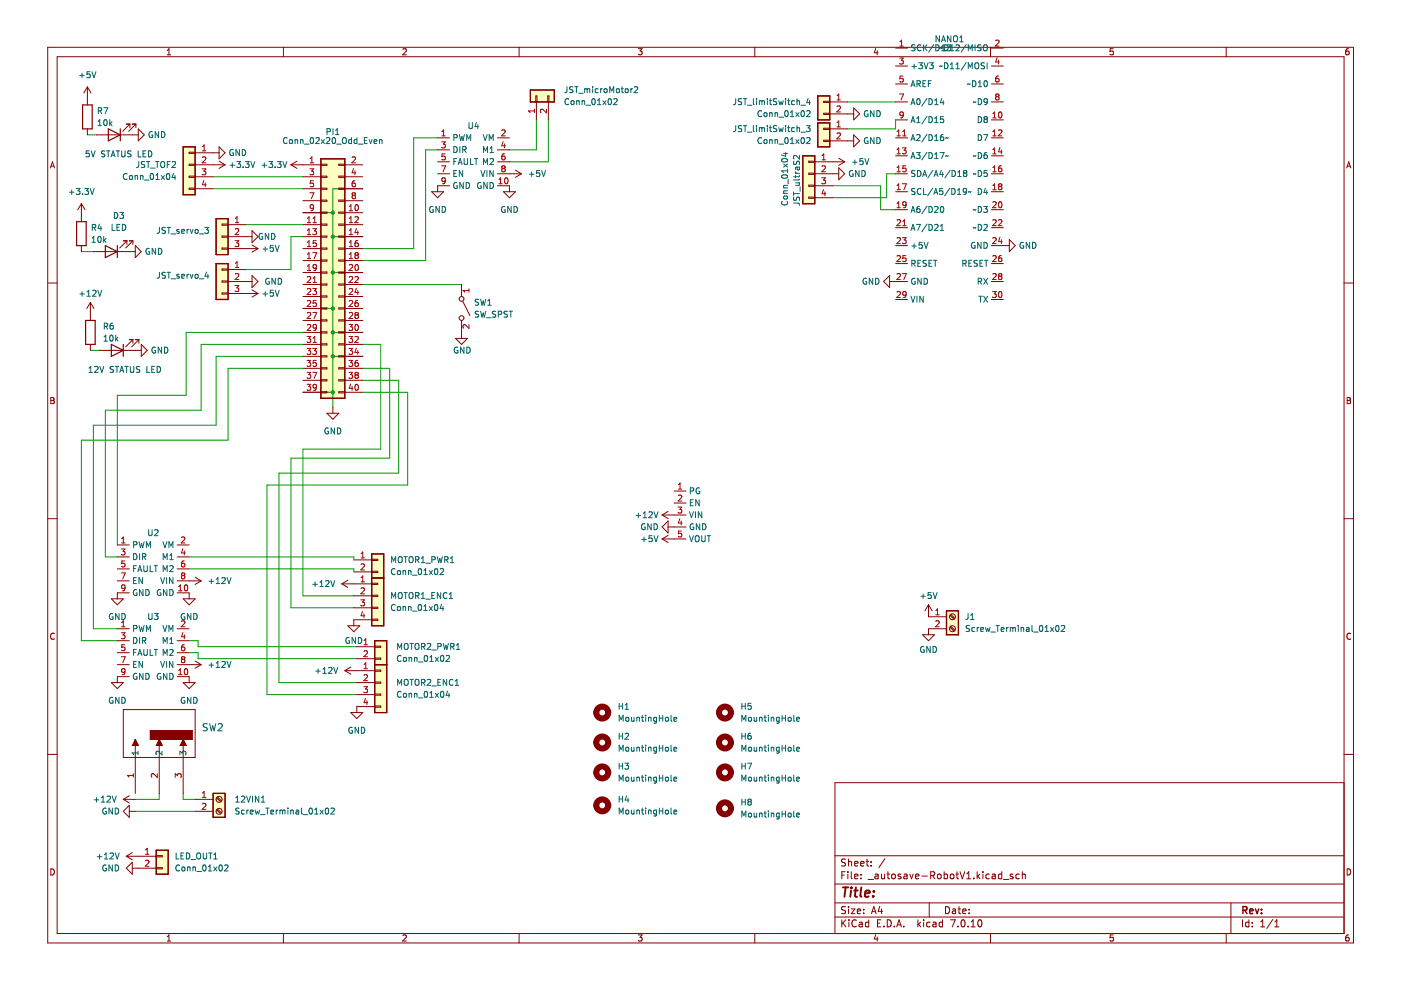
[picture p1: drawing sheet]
<svg xmlns="http://www.w3.org/2000/svg" width="297mm" height="210mm" viewBox="0 0 297 210" stroke-linecap="round" stroke-linejoin="round" font-family="sans-serif">
<g fill="none" stroke="#840000" stroke-width=".21">
<path d="M10.1 10h276.9v189.9h-276.9zM12.1 12h272.9v185.9h-272.9zM35.4 11.6h.8M35.4 10.7l.4-.4v1.3M60.1 10v2M85.4 10.4l.5-.1 .3 .4-.8 .9h.8M110.1 10v2M135.3 10.3h.8l-.4 .5 .4 .1v.6l-.2 .1-.6-.1M160 10v2M185.7 10.3l-.3 .9h.8M186 10.8v.8M210 10v2"/>
<path d="M236 10.3h-.6l-.1 .6h.7v.6l-.2 .1-.5-.1M260 10v2M285.9 10.3l-.3 .1-.2 .2-.1 .8 .3 .2 .4-.1-.1-.6-.3-.1-.3 .3M10.7 35.6l.4-1.3 .5 1.3M10.8 35.2h.6M285.5 35.6l.5-1.3 .4 1.3M285.7 35.2h.6M10.1 60h2M285 60h2M10.8 84.3h.4l.3 .2-.3 .4 .3 .1v.3l-.2 .3h-.5zM10.8 84.9h.4M285.6 84.3h.5l.2 .2-.2 .4 .2 .1 .1 .3-.3 .3h-.5z"/>
<path d="M285.6 84.9h.5M10.1 110h2M285 110h2M11.5 134.4a.58 .58 0 0 0-.8 .5 .58 .58 0 0 0 .8 .5M286.4 134.4a.58 .58 0 0 0-.8 .5 .58 .58 0 0 0 .8 .5M10.1 159.9h2M285 159.9h2M285 165.9h-108v32M10.8 184.2a.66 .66 0 0 1 .7 .7 .66 .66 0 0 1-.7 .6zM35.4 198.6l.4-.4v1.3M35.4 199.5h.8M60.1 197.9v2"/>
<path d="M85.4 198.3l.5-.1 .3 .4-.8 .9h.8M110.1 197.9v2M135.3 198.2h.8l-.4 .5 .4 .1v.6l-.2 .1-.6-.1M160 197.9v2M177 194.4h108M177 191.4h108M177 187.4h108M177 181.4h108M178.5 185.5h.5M178.5 195v1.5M178.7 195.7l.6 .8M179.2 184.8h-.7v1.5"/>
<path d="M179.3 192.3l-.6-.1-.2 .2v.4l.6 .3 .2 .3-.3 .3-.6-.1M179.3 182.2l-.6-.1-.2 .2v.4l.6 .3 .2 .3-.3 .3h-.6M179.3 195l-.8 .9M179.8 184.8v.2M179.8 185.3v1M179.9 182.1v1.5M179.9 192.2v.2M179.9 192.7v1M179.9 182.8l.2-.2 .4 .1 .1 .9M180 195v.2M180 195.5v1M180.5 192.7h.8l-.8 1h.8"/>
<path d="M180.5 184.8v1.3l.2 .2M181.2 183.1l.7-.1-.1-.3-.4-.1-.2 .2 .1 .8h.5M181.2 185.8l.7-.1-.1-.3-.4-.1-.2 .2 .1 .8h.5M181.6 195.2a.71 .71 0 0 0-1 .5 .71 .71 0 0 0 .7 .8l.3-.1M181.8 193.2l.7-.1-.1-.3-.4-.1-.2 .2v.7h.6M182.2 195.6h.6v.9M182.5 183.1l.7-.1-.1-.3-.4-.1-.2 .2v.8h.6M182.5 186.2v.1M182.5 185.4v.1M182.8 195.9h-.5l-.2 .3 .2 .3 .5-.1M183.1 193.6v.1M183.1 192.8v.1"/>
<path d="M183.6 182.6h.6M183.8 182.1v1.3l.4 .2M184 186.5h1.2M184.2 195.6l-.4-.1-.3 .3 .1 .6h.6M184.2 195v1.5M184.7 183.5v.1M184.7 182.7v.1M184.8 193.7l.5-1.5 .5 1.5M184.9 193.3h.7M185.5 185.4h.6l.1 .9M185.7 198.2l-.3 .9h.8M186 198.7v.8"/>
<path d="M186 195.7h.5M186.2 185.7l-.5 .1-.2 .2 .2 .3h.5M186.5 192.1l-.3 1.1h.9M186.8 195h-.8v1.5h.8M186.9 185.3l.1 1h.3l.2-.1M186.9 192.7v1M187.4 196.4v.1M187.5 185.3v1M187.6 182.1l-1.3 1.9M188 185.3h.6M188.1 195a.76 .76 0 0 1 .9 .8 .76 .76 0 0 1-.9 .7zM188.3 184.8v1.3l.3 .2"/>
<path d="M189.1 185.5l.2-.2 .5 .2v.5l-.1 .3h-.4l-.2-.1zM189.6 196.4v.1M190.1 196.5l.5-1.5 .5 1.5M190.3 196.1h.7M191 185.4l-.4-.1-.2 .2 .1 .3 .5 .1v.4h-.6M191.6 196.4v.1M191.7 185.4h.6v.9M192.3 185.7l-.5 .1-.2 .2 .2 .3h.5M192.9 185.3l.4 1 .3-1M194.1 185.8l.7-.1v-.3l-.5-.1-.2 .2 .1 .8h.6M194.6 195v1.5M194.8 195.9l.4 .6"/>
<path d="M195.2 195.5l-.6 .6M195.5 185.8h1.1M195.8 195v.2M195.8 195.5v1M197 191.4v3M197.2 195.6l-.4-.1-.3 .3 .1 .6h.6M197.3 185.6l.7-.1 .2-.2-.1-.3-.8-.2v1.5M197.7 185.6l.5 .7M197.8 195.6h.6l.1 .9M198.5 195.9h-.5l-.2 .3 .2 .3 .5-.1M198.8 185.5l.2-.2 .5 .2v.5l-.1 .3h-.4l-.2-.1zM199.8 195.6l-.4-.1-.3 .3 .2 .6h.5"/>
<path d="M199.8 195v1.5M200.2 185.4l.4-.1 .3 .3-.1 .7h-.6M200.2 184.8v1.5M200.5 192.2a.76 .76 0 0 1 .8 .8 .76 .76 0 0 1-.8 .7zM201.5 185.5l.3-.2 .4 .2 .1 .5-.2 .3h-.3l-.3-.1zM201.5 195h1l-.6 1.5M202 192.8h.5l.1 .9M202.6 193.1h-.5l-.2 .3 .2 .3 .5-.1M202.7 185.3h.6M202.9 184.8v1.3l.4 .2M203.1 192.7h.6M203.1 196.4v.1"/>
<path d="M203.3 192.2v1.3l.4 .2M203.5 184.8l.5 1.5 .5-1.5M203.9 195.2l.2-.2a.8 .8 0 0 1 .5 .8 .8 .8 0 0 1-.5 .7l-.3-.6zM204.1 193.2l.7-.1v-.3l-.5-.1-.2 .2 .1 .7h.6M205 186.3h.8M205 185.3l.4-.5v1.5M205.3 196.4v.1M205.5 193.6v.1M205.5 192.8v.1M205.9 196.5h.9M205.9 195.4l.4-.4v1.5M206.5 186.2v.1"/>
<path d="M207.2 184.8v1.5M207.3 185.8l.4 .5M207.5 195.2l.2-.2a.8 .8 0 0 1 .5 .8 .8 .8 0 0 1-.5 .7l-.4-.6zM207.7 185.3l-.5 .6M208.4 184.8v.2M208.4 185.3v1M209.7 185.4l-.4-.1-.3 .3 .2 .7h.5M210 197.9v2M210.4 185.4h.6v.9M211 185.7l-.5 .1-.2 .2 .2 .3h.5M212.4 185.4l-.4-.1-.3 .3 .1 .7h.6M212.4 184.8v1.5"/>
<path d="M212.7 186.5h1.2M214.7 185.4l-.3-.1-.2 .2v.3l.5 .1v.4h-.5M216.1 185.4l-.4-.1-.3 .3 .1 .7h.6M216.7 185.5l.3-.2 .3 .1 .1 .9M216.7 184.8v1.5M236 198.2h-.6l-.1 .6h.7v.6l-.2 .1-.5-.1M260 197.9v2M261 191.4v6.5M263.4 195v1.5M264.8 195.6l-.4-.1-.3 .3 .1 .6h.6M264.8 195v1.5M265.5 196.4v.1"/>
<path d="M265.5 195.6v.1M267.3 196.5h.8M267.3 195.4l.4-.4v1.5M269.9 194.9l-1.3 2M270.3 196.5h.8M270.3 195.4l.4-.4v1.5M285.6 184.2a.66 .66 0 0 1 .8 .7 .66 .66 0 0 1-.8 .6zM285.9 198.2l-.3 .1-.2 .2-.1 .8 .3 .2 .4-.1-.1-.6-.3-.1-.3 .3"/>
</g>
<path d="M263.5 193l.7-.1 .2-.2-.1-.3-.8-.2v1.5M263.9 193l.5 .7M265 193.2l.7-.1-.1-.3-.4-.1-.2 .2v.7h.6M266.2 192.7l.3 1 .4-1M267.5 193.6v.1M267.5 192.8v.1" fill="none" stroke="#840000" stroke-width=".3"/>
<path d="M178.7 188.1h1.2M179.3 188.1l-.3 2M180.4 188.8l-.1 1.3M180.5 188.1v.2M181.1 188.8h.8M181.5 188.1l-.2 1.8v.1l.4 .1M182.6 188.1l-.2 1.8 .3 .2M183.4 189.5l1-.2-.1-.4h-.7l-.2 1 .2 .2 .6-.1M185.2 189.9l-.1 .2M185.3 188.9v.2" fill="none" stroke="#840000" stroke-width=".4"/>
<path d="M170.2 33h2.5v10.2h-2.5z" fill-rule="evenodd" fill="#ffffc2"/>
<path d="M170.2 33h2.5v10.2h-2.5z" fill="none" stroke="#840000" stroke-width=".25"/>
<path d="M173.4 20.3h2.5v5.1h-2.5z" fill-rule="evenodd" fill="#ffffc2"/>
<path d="M173.4 20.3h2.5v5.1h-2.5z" fill="none" stroke="#840000" stroke-width=".25"/>
<path d="M173.4 26.1h2.5v5h-2.5z" fill-rule="evenodd" fill="#ffffc2"/>
<path d="M173.4 26.1h2.5v5h-2.5z" fill="none" stroke="#840000" stroke-width=".25"/>
<path d="M200.7 129.5h2.5v5.1h-2.5z" fill-rule="evenodd" fill="#ffffc2"/>
<path d="M200.7 129.5h2.5v5.1h-2.5z" fill="none" stroke="#840000" stroke-width=".25"/>
<path d="M45.8 46.4h2.6v7.6h-2.6z" fill-rule="evenodd" fill="#ffffc2"/>
<path d="M45.8 46.4h2.6v7.6h-2.6z" fill="none" stroke="#840000" stroke-width=".25"/>
<path d="M45.8 55.9h2.6v7.6h-2.6z" fill-rule="evenodd" fill="#ffffc2"/>
<path d="M45.8 55.9h2.6v7.6h-2.6z" fill="none" stroke="#840000" stroke-width=".25"/>
<path d="M38.8 31.1h2.6v10.2h-2.6z" fill-rule="evenodd" fill="#ffffc2"/>
<path d="M38.8 31.1h2.6v10.2h-2.6z" fill="none" stroke="#840000" stroke-width=".25"/>
<path d="M68 33.7h5.1v50.7h-5.1z" fill-rule="evenodd" fill="#ffffc2"/>
<path d="M68 33.7h5.1v50.7h-5.1z" fill="none" stroke="#840000" stroke-width=".25"/>
<path d="M45.2 168.2h2.5v5.1h-2.5z" fill-rule="evenodd" fill="#ffffc2"/>
<path d="M45.2 168.2h2.5v5.1h-2.5z" fill="none" stroke="#840000" stroke-width=".25"/>
<path d="M33.1 180.3h2.6v5.1h-2.6z" fill-rule="evenodd" fill="#ffffc2"/>
<path d="M33.1 180.3h2.6v5.1h-2.6z" fill="none" stroke="#840000" stroke-width=".25"/>
<path d="M78.8 122.5h2.6v10.2h-2.6z" fill-rule="evenodd" fill="#ffffc2"/>
<path d="M78.8 122.5h2.6v10.2h-2.6z" fill="none" stroke="#840000" stroke-width=".25"/>
<path d="M78.8 117.4h2.6v5.1h-2.6z" fill-rule="evenodd" fill="#ffffc2"/>
<path d="M78.8 117.4h2.6v5.1h-2.6z" fill="none" stroke="#840000" stroke-width=".25"/>
<path d="M79.5 135.8h2.5v5.1h-2.5z" fill-rule="evenodd" fill="#ffffc2"/>
<path d="M79.5 135.8h2.5v5.1h-2.5z" fill="none" stroke="#840000" stroke-width=".25"/>
<path d="M79.5 140.9h2.5v10.2h-2.5z" fill-rule="evenodd" fill="#ffffc2"/>
<path d="M79.5 140.9h2.5v10.2h-2.5z" fill="none" stroke="#840000" stroke-width=".25"/>
<path d="M112.5 19.1h5v2.5h-5z" fill-rule="evenodd" fill="#ffffc2"/>
<g fill="none" stroke="#840000" stroke-width=".25">
<path d="M112.5 19.1h5v2.5h-5zM17.5 22.2h2v5.1h-2zM23 27.3l2.5 1.3-2.5 1.3zM25.5 27.3v2.6M38.8 31.1h2.6v10.2h-2.6zM68 33.7h5.1v50.7h-5.1zM170.2 33h2.5v10.2h-2.5zM173.4 20.3h2.5v5.1h-2.5zM173.4 26.1h2.5v5h-2.5zM16.2 47h2.1v5.1h-2.1zM22.3 52.1l2.6 1.2-2.6 1.3zM24.9 52.1v2.5"/>
<path d="M45.8 46.4h2.6v7.6h-2.6zM45.8 55.9h2.6v7.6h-2.6zM18.1 67.9h2.1v5.1h-2.1zM23.6 73l2.5 1.3-2.5 1.3zM26.1 73v2.6M200.7 129.5h2.5v5.1h-2.5z"/>
</g>
<g fill="none" stroke="#009600" stroke-width=".21">
<path d="M18.5 28.6h1.9M45.2 37.5h19M92.8 29.2h-5.1v23.5h-10.8M92.8 31.8h-2.6v23.4h-13.3M113.7 25.4v6.4h-5.7M116.3 25.4v8.9h-8.3M176.6 39.4h10.1v5.1h3.2M179.7 21.6h10.2M189.9 36.8h-1.9v5.1h-11.4M189.9 25.4v1.9h-10.2M17.3 53.3h2.5M45.2 40h19"/>
<path d="M52.2 47.6h12M64.2 50.2h-2.5v7h-9.5M64.2 45.1h6.4M70.6 50.2h6.3M70.6 57.8h6.3M76.9 40h-6.3v46.3M19.2 74.3h1.9M64.2 70.5h-24.7v13.3h-14.6v31.7M64.2 65.4h6.4M64.2 73h-21.6v14h-20.3v31.1h2.6M64.2 75.6h-18.4v14.6h-26v43.1h5.1M64.2 78.1h-15.8v15.2h-31.1v42.5h7.6"/>
<path d="M70.6 70.5h6.3M70.6 75.6h6.3M76.9 78.1h5.7v19h-20.9v31.8h13.3M76.9 73h3.8v22.2h-16.5v31.1h10.8M76.9 60.3h21M64.2 83.2h6.4M76.9 80.6h7.6v19.7h-25.4v44.4h16.5M76.9 83.2h9.5v19.6h-29.8v44.5h19M40.1 118.1h34.9v.6M40.1 120.6h34.9v.7M40.1 135.8h1.9v1.3h33.6M40.1 138.4h1.9v1.3h33.6"/>
<path d="M28.7 172h12.7M33.8 168.2v1.3h-5.1M38.8 168.2v1.3h2.6"/>
</g>
<g fill="none" stroke="#0000c2" stroke-width=".21">
<path d="M18.9 32h-.6l-.1 .6 .6-.1 .1 .6-.2 .2-.5-.2M19.3 32l.4 1.3 .5-1.3M22.2 32l-.6 .1v.4l.5 .2 .1 .3-.2 .3-.5-.1M22.6 32h.7M22.9 32v1.3M23.6 33.3l.4-1.3 .4 1.3M23.7 32.9h.6M24.6 32h.8M25 32v1.3M25.8 32v1l.2 .3 .4-.1 .1-.2v-1M27.8 32l-.7 .1v.4l.6 .2 .1 .3-.3 .3-.4-.1M29.3 32v1.3h.6"/>
<path d="M30.3 32.6h.4M30.9 32h-.6v1.3h.6M31.5 32a.64 .64 0 0 1 .7 .6 .64 .64 0 0 1-.7 .7zM18.9 79h.7M18.9 78l.3-.3v1.3M20.1 77.8l.5-.1 .2 .3-.8 1h.8M21.2 77.7l.4 1.3 .4-1.3M24.1 77.7l-.7 .1v.4l.5 .2 .2 .3-.3 .3-.5-.1M24.4 77.7h.8M24.8 77.7v1.3M25.4 79l.4-1.3 .4 1.3M25.5 78.6h.6"/>
<path d="M26.5 77.7h.7M26.8 77.7v1.3M27.6 77.7v1l.3 .3 .3-.1 .2-.2v-1M29.6 77.7l-.6 .1v.4l.5 .2 .1 .3-.2 .3-.5-.1M31.1 77.7v1.3h.6M32.2 78.3h.4M32.8 77.7h-.6v1.3h.6M33.3 77.7a.64 .64 0 0 1 .7 .6 .64 .64 0 0 1-.7 .7z"/>
</g>
<g fill="none" stroke="#840000" stroke-width=".21">
<path d="M18.5 18.4v3.8M18.5 18.4l-.7 1.3M18.5 18.4l.8 1.3M189.9 10.2h2.5M189.9 14h2.5M189.9 17.8h2.5M210.2 10.2h2.5M210.2 14h2.5M210.2 17.8h2.5M18.5 27.3v1.3M20.4 28.6h8.9M26.8 26.3h.7"/>
<path d="M27.5 26.3l-1.5 1.5M27.5 26.3v.8M28 26.3h.8M28.8 26.3l-1.5 1.5M28.8 26.3v.8M29.3 27.3l1.3 1.3-1.3 1.3zM40.1 32.3h1.3v.2h-1.3zM40.1 34.8h1.3v.3h-1.3zM40.1 37.4h1.3v.2h-1.3zM40.1 39.9h1.3v.2h-1.3zM41.4 32.4h5.1M41.4 34.9h6.3"/>
<path d="M41.4 37.5h3.8M46.5 31.1l1.2 1.3-1.2 1.3zM46.5 34.2l1.2 .7M47.7 34.9l-1.2 .8M61.7 34.9l1.3 .8M61.7 34.9h6.3M63 34.2l-1.3 .7M64.2 37.5h3.8M68 39.9h1.3v.2h-1.3zM68 37.4h1.3v.2h-1.3zM68 34.8h1.3v.3h-1.3zM71.8 39.9h1.3v.2h-1.3z"/>
<path d="M71.8 37.4h1.3v.2h-1.3zM71.8 34.8h1.3v.3h-1.3zM73.1 34.9h3.8M73.1 37.5h3.8M171.5 34.2h1.2v.2h-1.2zM171.5 36.7h1.2v.3h-1.2zM171.5 39.3h1.2v.2h-1.2zM172.7 36.8h5.1M172.7 34.3h6.4M172.7 39.4h3.9M174.6 21.5h1.3v.2h-1.3zM174.6 24h1.3v.3h-1.3z"/>
<path d="M174.6 27.2h1.3v.3h-1.3zM174.6 29.7h1.3v.3h-1.3zM175.9 24.2h5.1M175.9 29.9h5.1M175.9 21.6h3.8M175.9 27.3h3.8M177.8 35.6l1.3 1.2-1.3 1.3zM177.8 33.5l1.3 .8M179.1 34.3l-1.3 .8M181 22.9l1.3 1.3-1.3 1.2zM181 28.6l1.3 1.3-1.3 1.2zM189.9 36.8h2.5"/>
<path d="M189.9 21.6h2.5M189.9 25.4h2.5M189.9 29.2h2.5M189.9 33h2.5M210.2 36.8h2.5M210.2 21.6h2.5M210.2 25.4h2.5M210.2 29.2h2.5M210.2 33h2.5M17.3 43.2l-.8 1.3M17.3 43.2v3.8M17.3 52.1v1.2"/>
<path d="M17.3 43.2l.7 1.3M19.8 53.3h8.9M26.1 51.1h.8M26.9 51.1l-1.5 1.5M26.9 51.1v.7M27.4 51.1h.8M28.2 51.1l-1.5 1.5M28.2 51.1v.7M28.7 52.1l1.3 1.2-1.3 1.3zM41.4 40h3.8M47.1 47.5h1.3v.3h-1.3zM47.1 50h1.3v.3h-1.3z"/>
<path d="M47.1 52.6h1.3v.2h-1.3zM47.1 57h1.3v.3h-1.3zM47.1 59.6h1.3v.2h-1.3zM48.4 59.7h5M48.4 50.2h5M48.4 52.7h6.3M48.4 47.6h3.8M48.4 57.2h3.8M53.4 48.9l1.3 1.3-1.3 1.2zM53.4 58.4l1.3 1.3-1.3 1.3zM53.4 51.9l1.3 .8M54.7 52.7l-1.3 .8"/>
<path d="M64.2 50.2h3.8M64.2 52.7h3.8M64.2 47.6h3.8M64.2 40h3.8M64.2 45.1h3.8M64.2 55.2h3.8M64.2 57.8h3.8M64.2 42.6h3.8M68 52.6h1.3v.2h-1.3zM68 50h1.3v.3h-1.3zM68 47.5h1.3v.3h-1.3zM68 42.4h1.3v.3h-1.3z"/>
<path d="M68 45h1.3v.2h-1.3zM68 55.1h1.3v.3h-1.3zM68 57.7h1.3v.2h-1.3zM71.8 52.6h1.3v.2h-1.3zM71.8 50h1.3v.3h-1.3zM71.8 47.5h1.3v.3h-1.3zM71.8 57.7h1.3v.2h-1.3zM71.8 55.1h1.3v.3h-1.3zM71.8 45h1.3v.2h-1.3zM71.8 42.4h1.3v.3h-1.3zM73.1 50.2h3.8M73.1 52.7h3.8"/>
<path d="M73.1 47.6h3.8M73.1 40h3.8M73.1 45.1h3.8M73.1 55.2h3.8M73.1 57.8h3.8M73.1 42.6h3.8M171.5 41.8h1.2v.2h-1.2zM172.7 41.9h3.9M188.6 59.7h3.8M188.6 58.4v2.6l-1.3-1.3zM189.9 52.1h2.5M189.9 40.7h2.5"/>
<path d="M189.9 44.5h2.5M189.9 48.3h2.5M189.9 55.9h2.5M210.2 52.1h3.8M210.2 40.7h2.5M210.2 44.5h2.5M210.2 48.3h2.5M210.2 55.9h2.5M210.2 59.7h2.5M214 50.8l1.3 1.3-1.3 1.2zM19.2 64.1l-.8 1.3M19.2 64.1v3.8"/>
<path d="M19.2 73v1.3M19.2 64.1l.7 1.3M21.1 74.3h8.9M27.4 72h.8M28.2 72v.8M28.2 72l-1.5 1.5M28.7 72h.7M29.4 72l-1.5 1.5M29.4 72v.8M30 73l1.2 1.3-1.2 1.3zM47.1 62.1h1.3v.3h-1.3zM48.4 62.2h6.3"/>
<path d="M53.4 61.5l1.3 .7M54.7 62.2l-1.3 .8M64.2 60.3h3.8M64.2 62.9h3.8M64.2 65.4h3.8M64.2 67.9h3.8M64.2 70.5h3.8M64.2 73h3.8M64.2 75.6h3.8M64.2 78.1h3.8M68 60.2h1.3v.3h-1.3zM68 62.7h1.3v.3h-1.3z"/>
<path d="M68 65.3h1.3v.2h-1.3zM68 67.8h1.3v.3h-1.3zM68 70.4h1.3v.2h-1.3zM68 72.9h1.3v.2h-1.3zM68 75.4h1.3v.3h-1.3zM68 78h1.3v.2h-1.3zM71.8 78h1.3v.2h-1.3zM71.8 75.4h1.3v.3h-1.3zM71.8 72.9h1.3v.2h-1.3zM71.8 70.4h1.3v.2h-1.3zM71.8 67.8h1.3v.3h-1.3zM71.8 65.3h1.3v.2h-1.3z"/>
<path d="M71.8 62.7h1.3v.3h-1.3zM71.8 60.2h1.3v.3h-1.3zM73.1 60.3h3.8M73.1 62.9h3.8M73.1 65.4h3.8M73.1 67.9h3.8M73.1 70.5h3.8M73.1 73h3.8M73.1 75.6h3.8M73.1 78.1h3.8M189.9 63.5h2.5M210.2 63.5h2.5"/>
<path d="M64.2 80.6h3.8M64.2 83.2h3.8M68 80.5h1.3v.3h-1.3zM68 83h1.3v.3h-1.3zM69.3 87.6h2.5l-1.2 1.3zM70.6 86.3v1.3M71.8 83h1.3v.3h-1.3zM71.8 80.5h1.3v.3h-1.3zM73.1 80.6h3.8M73.1 83.2h3.8M24.9 115.5h2.5M24.9 118.1h2.5"/>
<path d="M37.6 115.5h2.5M37.6 118.1h2.5M140.4 114.3l1.2 .7M140.4 114.3h5.1M140.4 109.2l1.2 .8M140.4 109.2h5.1M141.6 113.5l-1.2 .8M141.6 111.7h3.9M141.6 110.5v2.5l-1.2-1.3zM141.6 108.4l-1.2 .8M142.9 104.1h2.6M142.9 106.7h2.6"/>
<path d="M23.6 127h2.5l-1.2 1.2zM24.9 133.3h2.5M24.9 123.2h2.5M24.9 120.6h2.5M24.9 135.8h2.5M24.9 138.4h2.5M27.4 125.7h-2.5v1.3M37.6 133.3h2.5M37.6 125.7h2.5v1.3M37.6 123.2h5M37.6 120.6h2.5M37.6 135.8h2.5"/>
<path d="M37.6 138.4h2.5M38.8 127h2.6l-1.3 1.2zM41.4 122.4l1.2 .8M42.6 123.2l-1.2 .7M72.5 123.8l1.2 .8M72.5 123.8h2.5M73.7 123l-1.2 .8M195.6 134.6h2.5l-1.2 1.2zM196.9 128.2l-.8 1.3M196.9 128.2v2.6h3.8M196.9 128.2l.7 1.3M200.7 133.3h-3.8v1.3"/>
<path d="M201.4 133l.9 .8M201.4 130.4l.9 .9M201.6 132.8l.8 .8M201.6 130.3l.8 .8M23.6 144.7h2.5l-1.2 1.3zM24.9 140.9h2.5M26.1 150.4h15.3v10.2h-15.3zM27.4 143.5h-2.5v1.2M28.7 156.8v3.8M28.7 156.8l.6 1.3h-1.3zM31.9 154.9h8.8v1.9h-8.8zM33.8 156.8v3.8"/>
<path d="M33.8 156.8l.6 1.3h-1.3zM37.6 143.5h2.5v1.2M37.6 140.9h5M38.8 144.7h2.6l-1.3 1.3zM38.8 156.8v3.8M38.8 156.8l.7 1.3h-1.3zM41.4 140.2l1.2 .7M42.6 140.9l-1.2 .8"/>
<circle cx="201.9" cy="133.3" r=".63"/>
<circle cx="201.9" cy="130.8" r=".63"/>
</g>
<g fill="none" stroke="#006464" stroke-width=".21">
<path d="M16.9 16h1M17.4 15.5v1M19.1 15.2h-.6l-.1 .6h.6l.1 .6-.2 .1-.5-.1M19.5 15.2l.4 1.3 .4-1.3M193.1 18.4l.5-1.3 .4 1.3M193.3 18h.6M193.3 14.1h1M193.8 13.6v1M194 9.6h-.7v.4l.6 .2 .1 .3-.2 .3-.5-.1M194.4 17.8l.6-.1 .1-.5-.7-.1v1.3M194.7 17.8l.4 .6M194.8 13.3h.8l-.5 .5 .4 .1v.6l-.2 .1-.5-.1"/>
<path d="M195.3 9.6a.56 .56 0 0 0-.8 .5 .56 .56 0 0 0 .8 .5M195.7 17.7h.4M195.8 9.5v1.3M195.9 13.3l.5 1.3 .4-1.3M196 10l.5 .8M196.3 17.1h-.6v1.3h.6M196.5 9.5l-.7 .7M196.8 17.7h.5M197.1 13.3h.8l-.5 .5 .4 .1v.6l-.2 .1-.5-.1M197.4 17.1h-.6v1.3M198 9.4l-1.1 1.7M198.4 9.5a.64 .64 0 0 1 .7 .6 .64 .64 0 0 1-.7 .7z"/>
<path d="M199.2 7.6v1.3l-.7-1.3v1.3M199.6 8.9l.4-1.3 .5 1.3M199.6 10.8h1a.66 .66 0 0 0 .4-.8 .66 .66 0 0 0-.7-.5v1.3M199.6 9.9l.4-.4v1.3M199.7 8.5h.6M199.8 10.2l-.6 .1M199.8 14l-.6 .1M200.3 13.3a.64 .64 0 0 1 .7 .6 .64 .64 0 0 1-.7 .7zM200.8 9.5h.7l-.4 .5 .4 .1v.5l-.2 .2-.5-.2M201.5 10.8h.7M201.5 9.9l.3-.4v1.3M201.5 13.7l.3-.4v1.3"/>
<path d="M201.5 14.6h.7M201.6 7.6v1.3l-.7-1.3v1.3M202.3 7.7l.2-.1a.43 .43 0 0 1 .5 .4v.4a.42 .42 0 0 1-.4 .5 .42 .42 0 0 1-.4-.5zM202.7 9.6l.5-.1 .2 .4-.8 .9h.8M202.7 14.6h.7M202.7 13.7l.4-.4v1.3M203.5 8l.3-.4v1.3M203.5 8.9h.7M204.9 9.4l-1.1 1.7M204.9 13.2l-1.1 1.7M205.3 10.8v-1.3l.4 .9 .4-.9v1.3M205.3 14.6v-1.3l.4 .9 .4-.9v1.3"/>
<path d="M205.7 17.8l-.6 .1M206.2 17.1a.64 .64 0 0 1 .7 .6 .64 .64 0 0 1-.7 .7zM206.7 9.5v1.3M206.9 13.4l.1-.1a.43 .43 0 0 1 .5 .4v.5a.42 .42 0 0 1-.4 .4 .42 .42 0 0 1-.4-.4zM207.4 17.5l.4-.4v1.3M207.4 18.4h.7M208 9.6h-.7v.4l.6 .2 .1 .3-.2 .3-.5-.1M208.6 9.7l.2-.2a.43 .43 0 0 1 .5 .4v.4a.42 .42 0 0 1-.4 .5 .42 .42 0 0 1-.4-.5zM208.7 17.2l.2-.1a.68 .68 0 0 1 .5 .6 .68 .68 0 0 1-.5 .7l-.3-.5zM208.7 13.4h-.6v.4l.5 .2 .1 .3-.2 .3-.5-.1M209.3 13.3v1.3M16.2 40h.8l-.5 .4 .4 .2v.5l-.2 .1-.5-.1"/>
<path d="M18 40h.8l-.5 .4 .4 .2v.5l-.2 .1-.5-.1M19.1 40l.5 1.2 .4-1.2M20.8 26.6h.7M20.8 25.7l.3-.3v1.2M20.8 23.5l.6-.1 .1-.5-.7-.1v1.3M21.1 23.5l.5 .6M22 22.8h.8l-.5 1.3M22.1 25.5l.2-.1a.68 .68 0 0 1 .4 .6 .68 .68 0 0 1-.4 .6l-.3-.4zM23.3 25.4v1.2M23.4 26.2l.3 .4M23.7 25.8l-.4 .5M26.9 36.9a.56 .56 0 0 0-.8 .5 .56 .56 0 0 0 .8 .5"/>
<path d="M27.5 37.3l.2-.1 .3 .1v.7l-.5-.1zM28.6 37.3h.5l.1 .8M28.6 37.2v.9M29.4 34.3v1l-.5 .2M29.8 37.3h.5v.8M29.8 37.2v.9M30.6 38.2h1M30.7 34.3l-.7 .1v.3l.6 .3 .1 .3-.3 .2h-.4M31 34.3h.8M31.4 34.3v1.2M31.9 35.6h1M32 36.9l.1-.1a.68 .68 0 0 1 .5 .6 .68 .68 0 0 1-.5 .7l-.3-.5z"/>
<path d="M32.3 28a.58 .58 0 0 0-.7 .6 .58 .58 0 0 0 .8 .5v-.5h-.3M33 34.3h.7M33 38.1h.8M33 37.2l.4-.4v1.3M33.3 34.3v1.2M33.6 27.9v1.3l-.7-1.3v1.3M34.1 34.4l.3-.1a.43 .43 0 0 1 .5 .4v.4a.42 .42 0 0 1-.4 .4 .42 .42 0 0 1-.4-.4zM34.2 37.2l.7 .9M34.2 27.9a.64 .64 0 0 1 .8 .6 .64 .64 0 0 1-.8 .7zM34.9 37.2l-.7 .9M35.4 36.9l.2-.1a.68 .68 0 0 1 .4 .6 .68 .68 0 0 1-.4 .7l-.3-.5zM35.5 34.9h.4"/>
<path d="M36.1 34.3h-.6v1.2M36.5 34.4l.5-.1 .2 .3-.8 .9h.8M36.8 36.7l-.3 .9h.8M37.1 37.2v.9M48.8 35h.9M49.3 34.6v.9M49.4 31.8a.58 .58 0 0 0-.7 .6 .58 .58 0 0 0 .8 .5v-.5h-.2M50.2 34.3h.8l-.4 .4 .3 .2v.5l-.1 .1-.6-.1M50.8 31.7v1.3l-.8-1.3v1.3M51.4 31.7a.64 .64 0 0 1 .7 .6 .64 .64 0 0 1-.7 .7zM51.5 35.4v.1M52 34.3h.8l-.4 .4 .4 .2v.5l-.2 .1-.6-.1"/>
<path d="M53.2 34.3l.4 1.2 .4-1.2M55.6 35h.9M56 34.6v.9M57 34.3h.8l-.4 .4 .3 .2v.5l-.1 .1-.6-.1M58.3 35.4v.1M58.8 34.3h.8l-.4 .4 .3 .2v.5l-.1 .1-.6-.1M60 34.3l.4 1.2 .4-1.2M60.9 29.3a.56 .56 0 0 0-.8 .5 .56 .56 0 0 0 .8 .5M61.4 29.7l.2-.1 .4 .1-.1 .7-.5-.1zM62.6 29.7h.4l.1 .7M62.6 29.6v.8M63.7 29.7h.5l.1 .7"/>
<path d="M63.7 29.6v.8M64.6 30.6h.9M65.9 29.3l.2-.1a.68 .68 0 0 1 .4 .6 .68 .68 0 0 1-.4 .6l-.3-.4zM67 29.3l.5-.1 .2 .3-.8 .9h.8M68.1 29.6l.7 .8M68.8 29.6l-.7 .8M69.2 29.3l.5-.1 .2 .3-.8 .9h.8M69.3 27.9h.6l.1-.5-.7-.1v1.2M70.5 29.3l.2-.1a.68 .68 0 0 1 .5 .6 .68 .68 0 0 1-.5 .6l-.3-.4zM70.6 27.3v1.2M71.1 28.5h.8M71.1 27.6l.4-.3v1.2"/>
<path d="M71.4 30.6h1M72.7 29.4l.2-.2a.43 .43 0 0 1 .5 .4v.4a.42 .42 0 0 1-.4 .5 .42 .42 0 0 1-.4-.5zM74.5 29.7l-.3-.1-.3 .2 .1 .6h.5M74.5 29.2v1.2M75.7 29.7l-.4-.1-.2 .2 .1 .6h.5M75.7 29.2v1.2M76 30.6h.9M77.2 29.8h.5M77.9 29.2h-.7v1.2h.7M78.3 29.6l.3 .8 .3-.8M79.3 30l.6-.1-.1-.2-.3-.1-.2 .2 .1 .6h.4M80.5 29.7h.4l.1 .7"/>
<path d="M80.5 29.6v.8M156 20.9l-.1 1.1-.4 .2M156 26.6l-.1 1.1-.4 .2M157.3 26.7l-.7 .1v.3l.5 .3 .2 .3-.3 .2-.5-.1M157.3 21h-.7v.4l.5 .2 .2 .4-.3 .2-.5-.1M157.6 20.9h.7M157.6 26.6h.7M158 20.9v1.3M158 26.6v1.3M158.5 22.3h.9M158.5 28h.9M159.7 20.9v1.1l.2 .2"/>
<path d="M159.7 26.6v1.1l.2 .2M160.4 20.9v.1M160.4 21.3v.9M160.4 26.6v.2M160.4 27.1v.8M161 21.3v.9M161 27.1v.8M161 21.5l.4-.2 .1 .2M161 27.2l.4-.1 .1 .1M161.5 23.6a.56 .56 0 0 0-.8 .5 .56 .56 0 0 0 .8 .5M161.5 29.3a.56 .56 0 0 0-.8 .5 .56 .56 0 0 0 .8 .5M161.5 21.5l.2-.2 .3 .1 .1 .8"/>
<path d="M161.5 21.5v.7M161.5 27.2v.7M161.5 27.2l.2-.1h.3l.1 .8M162 24l.2-.1 .4 .1-.1 .7-.5-.1zM162 29.7l.2-.1 .4 .1-.1 .7-.5-.1zM162.7 20.9v.1M162.7 21.3v.9M162.7 26.6v.2M162.7 27.1v.8M163.1 21.3h.5M163.1 27.1h.5M163.2 24l.5-.1v.8"/>
<path d="M163.2 23.9v.8M163.2 29.6v.8M163.2 29.7h.5v.7M163.3 20.9v1.1l.3 .2M163.3 26.6v1.1l.3 .2M164.3 24l.5-.1 .1 .8M164.3 23.9v.8M164.3 29.6v.8M164.3 29.7h.5l.1 .7M164.7 21h-.7v.4l.6 .2 .1 .4-.3 .2-.4-.1M164.7 26.7l-.7 .1v.3l.6 .3 .1 .3-.3 .2-.4-.1M165.1 21.3l.3 .9 .2-.6 .2 .6 .3-.9"/>
<path d="M165.1 27.1l.3 .8 .2-.6 .2 .6 .3-.8M165.2 24.9h.9M165.2 30.6h.9M165.8 37.2a.75 .75 0 0 1 1.2 .3 .72 .72 0 0 1-1.3-.1zM165.8 33.7a.61 .61 0 0 1 .7-.2 .61 .61 0 0 1 .4 .7 .75 .75 0 0 1-1.2-.3zM166.1 39.8h.9M166.1 34.8l.9 .6M166.1 32.5h.9M166.5 29.3l.2-.1a.68 .68 0 0 1 .4 .6 .68 .68 0 0 1-.4 .6l-.3-.4zM166.5 23.6l.2-.1a.68 .68 0 0 1 .4 .6 .68 .68 0 0 1-.4 .6l-.3-.5zM166.6 32.4v.7l-1-.3M166.6 20.9v.1"/>
<path d="M166.6 21.3v.9M166.6 26.6v.2M166.6 27.1v.8M167 39.3l-.8 .1 .1 .4M167 35.9v.7M167 36.2h-1.3l.4 .4M167 34.8l-.9 .6M167 21.3h.5M167 27.1h.5M167.1 38v1M167.2 20.9v1.1l.3 .2M167.2 26.6v1.1l.3 .2"/>
<path d="M167.6 24.7h.7M167.6 30.4h.7M167.6 23.8l.4-.3v1.2M167.6 29.5l.4-.3v1.2M168.3 34.2l.1 .6h.3l.3-.5 .3-.1 .2 .2v.5M168.4 21.4l-.3-.1-.3 .3 .2 .5h.4M168.4 27.1h-.3l-.3 .2 .2 .5h.4M168.7 38.8h.8M168.7 36.4l.2 .4M168.7 37.2v.5M168.7 36.8h.8M168.7 23.9l.7 .8"/>
<path d="M168.7 29.6l.7 .8M169 35.4l.2 .6 .3-.1v-.5M169 21.5l.5-.1v.8M169 27.2l.5-.1v.8M169 20.9v1.3M169 26.6v1.3M169.4 38.8l.1 .4-.8 .1M169.4 23.9l-.7 .8M169.4 29.6l-.7 .8M169.5 33v.7l-.9-.7-.4 .2 .2 .5M169.5 37.2l-.2 .3h-1.1M169.5 38l-.2 .2h-1.1"/>
<path d="M169.5 35.4l-.8 .1v.5M169.6 39.6v1M169.8 22.3h1M169.8 28h1M169.9 23.6l.2-.1a.68 .68 0 0 1 .5 .6 .68 .68 0 0 1-.5 .6l-.3-.5zM169.9 29.3l.2-.1a.68 .68 0 0 1 .5 .6 .68 .68 0 0 1-.5 .6l-.3-.4zM171 26.6h.8l-.5 .5 .4 .1v.6l-.2 .1-.5-.1M171 29.3l.5-.1 .3 .3-.8 .9h.8M171 23.6l.5-.1 .3 .3-.8 .9h.8M171.3 20.9l-.3 .9h.8M171.6 21.3v.9M180.8 34.4h.9"/>
<path d="M180.8 36.2a.58 .58 0 0 0-.7 .6 .58 .58 0 0 0 .8 .5v-.4h-.3M181.3 33.9v1M182.1 36.2v1.2l-.7-1.2v1.2M182.7 36.2a.64 .64 0 0 1 .8 .6 .64 .64 0 0 1-.8 .6zM183 33.6h-.7v.6h.6l.1 .6-.2 .1-.5-.1M183.4 33.6l.4 1.3 .4-1.3M184 23.5a.58 .58 0 0 0-.8 .6 .58 .58 0 0 0 .8 .5v-.4h-.2M184 29.2a.58 .58 0 0 0-.8 .6 .58 .58 0 0 0 .8 .5v-.4h-.2M185.3 23.5v1.2l-.7-1.2v1.2M185.3 29.2v1.2l-.7-1.2v1.2M185.9 23.5a.64 .64 0 0 1 .7 .6 .64 .64 0 0 1-.7 .6zM185.9 29.2a.64 .64 0 0 1 .7 .6 .64 .64 0 0 1-.7 .6z"/>
<path d="M193.1 29.8l.5-1.3 .4 1.3M193.1 33.6l.5-1.3 .4 1.3M193.1 22.2l.5-1.3 .4 1.3M193.1 26l.5-1.3 .4 1.3M193.3 29.4h.6M193.3 33.3h.6M193.3 21.8h.6M193.3 25.6h.6M194 36.2l-.7 .1v.3l.6 .3 .1 .3-.2 .2h-.5M194.3 32.3h.8l-.4 .5 .3 .2v.5l-.2 .1-.5-.1M194.4 26h.7M194.4 28.7l.4-.2 .3 .4-.8 .9h.8"/>
<path d="M194.4 25.1l.3-.4v1.3M194.5 21l.2-.1a.68 .68 0 0 1 .4 .7 .68 .68 0 0 1-.4 .6l-.3-.5zM194.5 36.2a.64 .64 0 0 1 .8 .6 .64 .64 0 0 1-.8 .6zM195.6 37.4l.4-1.2 .5 1.2M195.7 37.1h.7M195.8 40v1.2h.6M196.5 28.5l-1.1 1.6M196.5 32.3l-1.1 1.6M196.5 20.9l-1.1 1.6M196.5 24.7l-1.1 1.6M197 32.3a.64 .64 0 0 1 .7 .7 .64 .64 0 0 1-.7 .6zM197 24.7a.64 .64 0 0 1 .7 .7 .64 .64 0 0 1-.7 .6z"/>
<path d="M197 20.9a.64 .64 0 0 1 .7 .7 .64 .64 0 0 1-.7 .6zM197 28.5a.64 .64 0 0 1 .7 .7 .64 .64 0 0 1-.7 .6zM197.7 39.9l-1 1.6M197.8 36.1l-1.1 1.6M198 37.4l.5-1.2 .4 1.2M198.2 33.6h.7M198.2 37.1h.6M198.2 22.2h.7M198.2 26h.7M198.2 29.8h.7M198.2 21.3l.3-.4v1.3M198.2 25.1l.3-.4v1.3"/>
<path d="M198.2 28.9l.3-.4v1.3M198.2 32.7l.3-.4v1.3M199.3 32.3h.9l-.6 1.3M199.6 36.1l-.3 .9h.7M199.7 20.9l-.3 .9h.8M199.9 40h-.6l-.1 .6 .6-.1 .1 .6-.2 .1-.5-.1M199.9 36.6v.8M200 21.3v.9M200 28.5l-.4 .1-.2 .2v.8l.2 .2 .4-.1v-.6l-.4-.1-.2 .3M200 24.7h-.6v.6h.6v.6l-.1 .1-.5-.1M201.1 33l-.6 .1M201.1 29.2l-.6 .1"/>
<path d="M201.4 39.9l-1.1 1.6M201.4 36.1l-1.1 1.6M201.8 40a.64 .64 0 0 1 .7 .6 .64 .64 0 0 1-.7 .6zM201.9 36.2a.64 .64 0 0 1 .7 .6 .64 .64 0 0 1-.7 .6zM203.1 37.4h.7M203.1 36.5l.3-.3v1.2M204.5 36.7l-.2-.2 .2-.3h.3l.2 .2-.2 .3M204.5 36.7l-.2 .2v.4l.2 .1h.4l.1-.2v-.3l-.2-.2M204.5 36.7h.3M206.9 21.6l-.6 .1M206.9 33l-.6 .1M206.9 36.8l-.6 .1"/>
<path d="M207.4 36.2a.64 .64 0 0 1 .7 .6 .64 .64 0 0 1-.7 .6zM207.4 32.3a.64 .64 0 0 1 .7 .7 .64 .64 0 0 1-.7 .6zM207.4 24.7a.64 .64 0 0 1 .7 .7 .64 .64 0 0 1-.7 .6zM207.4 20.9a.64 .64 0 0 1 .7 .7 .64 .64 0 0 1-.7 .6zM207.4 40a.64 .64 0 0 1 .7 .6 .64 .64 0 0 1-.7 .6zM207.4 28.5a.64 .64 0 0 1 .7 .7 .64 .64 0 0 1-.7 .6zM208.6 28.5h.8l-.5 1.3M208.9 25.3l-.3-.3 .3-.3h.2l.2 .3-.2 .3M208.9 25.3l-.3 .2 .1 .4 .2 .1 .3-.1 .1-.1v-.3l-.2-.2M208.9 25.3h.2M208.9 39.9l-.3 .9h.8M209.2 32.3l-.3 .1-.2 .2-.1 .8 .3 .2 .4-.1-.1-.6-.3-.1-.3 .3"/>
<path d="M209.3 36.2h-.6l-.1 .6 .6-.1 .1 .6-.2 .1-.5-.1M209.3 21.5l-.2 .2-.4-.1v-.6l.4-.1 .2 .3v.7l-.2 .2-.4 .1M14.7 40.7h1M15.2 40.3v.9M17.5 41.1v.1M19.5 51.4h.7M19.5 50.5l.4-.4v1.3M19.6 48.2h.6v-.5l-.6-.1v1.2M19.9 48.2l.4 .6M20.8 50.2l.2-.1a.68 .68 0 0 1 .5 .7 .68 .68 0 0 1-.5 .6l-.3-.5zM21.1 47.5l-.3 .9h.8M21.4 48v.8"/>
<path d="M22 50.1v1.3M22.1 50.9l.4 .5M22.5 50.5l-.5 .5M23.8 47.6v1.2h.6M24.3 45a.64 .64 0 0 1 .7 .7 .64 .64 0 0 1-.7 .6zM24.8 48.2h.4M25.4 45h.8l-.4 .5 .3 .1v.6l-.2 .1-.5-.1M25.4 47.6h-.6v1.2h.6M25.9 47.6a.64 .64 0 0 1 .8 .6 .64 .64 0 0 1-.8 .6zM31.7 52.7a.58 .58 0 0 0-.8 .6 .58 .58 0 0 0 .8 .5v-.4h-.2M33 52.7v1.2l-.7-1.2v1.2M33.6 52.7a.64 .64 0 0 1 .7 .6 .64 .64 0 0 1-.7 .6z"/>
<path d="M33.8 57.7l-.1 1.1-.4 .2M33.8 48.2l-.1 1.1-.4 .2M35.1 57.8l-.7 .1v.3l.5 .3 .2 .3-.3 .2-.5-.1M35.1 48.3h-.7v.4l.5 .2 .2 .3-.3 .3-.5-.1M35.4 48.2h.8M35.4 57.7h.8M35.8 48.2v1.3M35.8 57.7v1.3M36.3 49.6h.9M36.3 59.1h.9M38 58.2h-.3l-.2 .1v.2l.5 .1v.3h-.5M38 48.7l-.3-.1-.2 .2v.2l.5 .1v.3h-.5"/>
<path d="M38.5 58.6l.6-.1v-.3h-.4l-.2 .1 .1 .6h.5M38.5 49.1l.6-.2v-.2l-.4-.1-.2 .2 .1 .6h.5M39.7 48.6v.9M39.7 58.2v.8M40 48.6l-.3 .3M40 58.2l-.3 .2M40.3 48.6l.3 .9 .3-.9M40.3 58.2l.3 .8 .3-.8M41.4 58.3l.2-.1 .4 .1-.1 .6h-.5zM41.4 48.8l.2-.2 .4 .2-.1 .6h-.5zM42.3 49.6h.9M42.3 59.1h.9"/>
<path d="M43.4 48.2h.8l-.4 .5 .3 .1v.6l-.1 .1-.6-.1M43.8 57.7l-.3 .9h.8M44.1 58.2v.8M55.6 49.5a.58 .58 0 0 0-.7 .6 .58 .58 0 0 0 .8 .5v-.4h-.2M55.8 52.8h.9M56.2 52.3v1M57 49.5v1.3l-.8-1.3v1.3M57 59.1a.58 .58 0 0 0-.7 .5 .58 .58 0 0 0 .8 .5v-.4h-.2M57.6 49.5a.64 .64 0 0 1 .7 .6 .64 .64 0 0 1-.7 .7zM57.9 52h-.6v.6h.6v.6l-.2 .1-.4-.1M58.3 52l.5 1.3 .4-1.3M58.4 59v1.3l-.7-1.3v1.3"/>
<path d="M59 59a.64 .64 0 0 1 .7 .6 .64 .64 0 0 1-.7 .7zM165.8 42.7a.56 .56 0 0 0 .5 .8 .56 .56 0 0 0 .6-.8M166.1 41h.9M166.3 41.6h.6v.5h-.6l-.2-.1zM167 40.5h-.8l.1 .5M168.2 43l1.1 .1 .2 .4M168.2 40.7v.7M168.2 41.1h1.3M168.3 41.8l.1 .6h.3l.3-.5 .3-.1 .2 .2v.5M183.7 59.1a.58 .58 0 0 0-.7 .5 .58 .58 0 0 0 .8 .5v-.4h-.3M185 59v1.3l-.7-1.3v1.3M185.6 59a.64 .64 0 0 1 .8 .6 .64 .64 0 0 1-.8 .7z"/>
<path d="M193.1 45l.5-1.2 .4 1.2M193.1 48.8l.5-1.2 .4 1.2M193.3 44.7h.6M193.3 48.5h.6M193.3 55.9l.6-.1 .1-.5-.7-.1v1.3M193.3 52.2h1M193.6 55.9l.5 .6M193.8 51.7v1M194 40l-.7 .1v.3l.6 .3 .1 .3-.2 .2h-.5M194 59.1a.58 .58 0 0 0-.7 .5 .58 .58 0 0 0 .8 .5v-.4h-.3M194.3 47.6h.8l-.5 1.2M194.6 55.8h.4"/>
<path d="M195 43.8h-.4l-.2 .3v.7l.2 .2 .4-.1v-.6h-.4l-.2 .2M195.2 55.2h-.6v1.3h.6M195.3 40.1a.56 .56 0 0 0-.8 .5 .56 .56 0 0 0 .8 .5M195.3 59v1.3l-.7-1.3v1.3M195.5 51.4h-.6l-.1 .6 .6-.1 .1 .6-.2 .2-.5-.2M195.9 51.4l.5 1.3 .4-1.3M195.9 59a.64 .64 0 0 1 .8 .6 .64 .64 0 0 1-.8 .7zM196.4 55.3h-.7v.4l.6 .2 .1 .3-.2 .3-.5-.1M196.5 43.7l-1.1 1.6M196.5 47.5l-1.1 1.6M197 55.8h.4M197 43.8a.64 .64 0 0 1 .7 .6 .64 .64 0 0 1-.7 .6z"/>
<path d="M197 47.6a.64 .64 0 0 1 .7 .6 .64 .64 0 0 1-.7 .6zM197.6 55.2h-.6v1.3h.6M197.9 55.2h.7M198 41.2l.4-1.2 .4 1.2M198.1 40.9h.6M198.2 47.7l.4-.1 .3 .3-.8 .9h.8M198.2 43.9l.4-.1 .3 .3-.8 .9h.8M198.3 55.2v1.3M199.4 48.8h.7M199.4 47.9l.3-.3v1.2M199.5 43.9l.2-.1a.68 .68 0 0 1 .4 .6 .68 .68 0 0 1-.4 .6l-.3-.4zM203 41.2h.7"/>
<path d="M203 40.3l.4-.3v1.2M204.1 55.9l.6-.1 .1-.5-.7-.1v1.3M204.4 55.9l.5 .6M204.9 40.5l-.2 .2h-.4v-.6l.4-.1 .2 .2v.7l-.2 .3h-.4M205.4 55.8h.4M205.9 40.6l-.6 .1M206 55.2h-.6v1.3h.6M206.7 51.4a.58 .58 0 0 0-.8 .6 .58 .58 0 0 0 .8 .5v-.4h-.2M206.9 44.4l-.6 .2M206.9 48.2l-.6 .2M207.2 55.3h-.6v.4l.5 .2 .1 .3-.2 .3-.5-.1M207.4 47.6a.64 .64 0 0 1 .7 .6 .64 .64 0 0 1-.7 .6z"/>
<path d="M207.4 43.8a.64 .64 0 0 1 .7 .6 .64 .64 0 0 1-.7 .6zM207.4 59.7l.6-.1 .1-.5-.7-.1v1.3M207.7 59.7l.4 .6M207.8 55.8h.4M208 51.4v1.3l-.7-1.3v1.3M208.4 55.2h-.6v1.3h.6M208.6 43.8h.7l-.4 .5 .4 .1v.5l-.2 .1-.5-.1M208.6 59l.8 1.3M208.6 51.4a.64 .64 0 0 1 .7 .6 .64 .64 0 0 1-.7 .7zM208.6 47.7l.5-.1 .2 .3-.7 .9h.7M208.7 55.2h.8M209.1 55.2v1.3"/>
<path d="M209.2 40.4v.8M209.4 59l-.8 1.3M217 51.4a.58 .58 0 0 0-.8 .6 .58 .58 0 0 0 .8 .5v-.4h-.2M218.3 51.4v1.3l-.7-1.3v1.3M218.9 51.4a.64 .64 0 0 1 .7 .6 .64 .64 0 0 1-.7 .7zM16.9 62.3h1M17.4 61.8v1M18.4 62.8h.8M18.4 61.9l.4-.4v1.3M19.6 61.7l.5-.2 .3 .4-.8 .9h.8M20.7 61.5l.5 1.3 .4-1.3M22.1 72.3h.7"/>
<path d="M22.1 71.4l.3-.3v1.2M22.1 69.2l.6-.1 .1-.5-.7-.1v1.3M22.4 69.2l.4 .6M23.4 71.2l.2-.1a.68 .68 0 0 1 .4 .6 .68 .68 0 0 1-.4 .6l-.3-.5zM23.9 68.5l-.3 .1-.2 .2-.1 .7 .3 .3 .4-.1-.1-.6-.3-.1-.3 .2M24.5 71.1v1.2M24.7 71.8l.3 .5M25 71.5l-.5 .5M32.9 73.7a.58 .58 0 0 0-.7 .5 .58 .58 0 0 0 .8 .5v-.4h-.2M34.3 73.6v1.3l-.8-1.3v1.3M34.9 73.6a.64 .64 0 0 1 .7 .6 .64 .64 0 0 1-.7 .7zM55.8 62.3h.9"/>
<path d="M56.2 61.8v1M57.9 61.5h-.6v.6h.6v.6l-.2 .1-.4-.1M58.3 61.5l.5 1.3 .4-1.3M193.1 62.8l.5 1.3 .4-1.3M194.4 62.8v1.3M195.7 62.8v1.3l-.7-1.3v1.3M207.5 62.8h.8M207.9 62.8v1.3M208.6 62.8l.8 1.3M209.4 62.8l-.8 1.3M69.6 90.8a.58 .58 0 0 0-.7 .6 .58 .58 0 0 0 .8 .5v-.4h-.3M70.9 90.7v1.3l-.7-1.3v1.3"/>
<path d="M71.5 90.7a.64 .64 0 0 1 .8 .7 .64 .64 0 0 1-.8 .6zM28.3 115.5h.6l.1-.5-.7-.2v1.3M28.3 117.4a.64 .64 0 0 1 .8 .6 .64 .64 0 0 1-.8 .7zM28.9 119.9h-.6v1.3M29.5 114.8l.3 1.3 .2-.9 .3 .9 .3-1.3M29.6 117.4v1.3M30.2 118.1l.6-.1 .1-.5-.7-.1v1.3M30.5 118.1l.4 .6M30.5 119.9v1.1l.2 .2 .4-.1 .1-.1v-1.1M31 116.1v-1.3l.5 1 .4-1v1.3M31.5 112.3v1l.3 .3 .3-.1 .1-.2v-1M31.8 119.9v1.3h.6"/>
<path d="M32.7 119.9h.7M32.8 112.4l.5-.1 .2 .4-.8 .9h.8M33 119.9v1.3M34.5 114.8l.5 1.3 .4-1.3M34.6 118.7v-1.3l.4 .9 .4-.9v1.3M35.8 116.1v-1.3l.4 1 .5-1v1.3M36 118.7h.7M36 117.8l.4-.4v1.3M134.9 109.3h.9M135.3 108.8v1M136.1 114.4h.9M136.4 108.9l.3-.4v1.3"/>
<path d="M136.4 109.8h.7M136.6 113.9v.9M136.7 111.1a.58 .58 0 0 0-.7 .6 .58 .58 0 0 0 .8 .5v-.4h-.2M137.6 108.6l.5-.1 .2 .4-.8 .9h.8M138.1 111v1.3l-.8-1.3v1.3M138.2 113.6h-.6v.6l.6-.1v.6l-.1 .1-.5-.1M138.7 111a.64 .64 0 0 1 .7 .7 .64 .64 0 0 1-.7 .6zM138.7 113.6l.4 1.2 .4-1.2M138.7 108.5l.4 1.3 .4-1.3M146.2 108.5l.4 1.3 .4-1.3M146.2 113.6l.4 1.2 .4-1.2M146.4 104.1l.6-.1v-.5l-.6-.1v1.3"/>
<path d="M146.4 106.6h.4M147 106h-.6v1.2h.6M147 111.1a.58 .58 0 0 0-.7 .6 .58 .58 0 0 0 .8 .5v-.4h-.3M147.5 113.8l.2-.2a.43 .43 0 0 1 .5 .4v.4a.42 .42 0 0 1-.4 .5 .42 .42 0 0 1-.4-.5zM147.5 108.5v1.3M148.2 106v1.2l-.7-1.2v1.2M148.3 103.5a.58 .58 0 0 0-.7 .6 .58 .58 0 0 0 .8 .5v-.4h-.3M148.4 111v1.3l-.8-1.3v1.3M148.8 113.6v1l.2 .2h.4l.1-.2v-1M148.8 108.5v1.3l-.7-1.3v1.3M149 111a.64 .64 0 0 1 .7 .7 .64 .64 0 0 1-.7 .6zM149.9 113.6h.8"/>
<path d="M150.3 113.6v1.2M23.9 130.1a.58 .58 0 0 0-.7 .6 .58 .58 0 0 0 .8 .5v-.4h-.3M25.2 130.1v1.3l-.7-1.3v1.3M25.8 130.1a.64 .64 0 0 1 .8 .6 .64 .64 0 0 1-.8 .7zM28.3 133.3l.6-.1 .1-.5-.7-.1v1.3M28.3 123.1h.4M28.3 135.2a.64 .64 0 0 1 .8 .6 .64 .64 0 0 1-.8 .6zM28.3 120.5h.4M28.3 138.3h.4M28.9 122.5h-.6v1.2h.6M28.9 137.7h-.6v1.3M29 125.1a.58 .58 0 0 0-.7 .6 .58 .58 0 0 0 .7 .5v-.5h-.2"/>
<path d="M29.2 121.2l.5-1.3 .4 1.3M29.2 139l.5-1.3 .4 1.3M29.4 120.8h.6M29.4 138.6h.6M29.5 132.6l.3 1.3 .2-.9 .3 .9 .3-1.3M29.6 135.2v1.2M30.2 122.5v1.2l-.7-1.2v1.2M30.2 135.8h.6l.1-.5-.7-.1v1.2M30.3 125v1.3l-.7-1.3v1.3M30.5 137.7v1l.2 .3 .4-.1 .1-.2v-1M30.5 135.8l.4 .6M30.9 125a.64 .64 0 0 1 .8 .6 .64 .64 0 0 1-.8 .7z"/>
<path d="M31 133.9v-1.3l.5 .9 .4-.9v1.3M31.5 130.1v1l.3 .3 .3-.1 .1-.2v-1M31.8 137.7v1.3h.6M32.7 137.7h.7M32.7 130.1h.8l-.4 .5 .4 .1v.5l-.2 .2-.6-.2M33 137.7v1.3M34.1 122.5l.4 1.2 .4-1.2M34.1 125.1a.58 .58 0 0 0-.8 .6 .58 .58 0 0 0 .8 .5v-.5h-.2M34.5 132.6l.5 1.3 .4-1.3M34.6 121.2v-1.3l.4 .9 .4-.9v1.3M34.6 136.4v-1.2l.4 .9 .4-.9v1.2M34.6 139v-1.3l.4 .9 .4-.9v1.3"/>
<path d="M35.3 122.5v1.2M35.4 125v1.3l-.7-1.3v1.3M35.8 133.9v-1.3l.4 .9 .5-.9v1.3M36 125a.64 .64 0 0 1 .7 .6 .64 .64 0 0 1-.7 .7zM36 120l.5-.1 .2 .4-.8 .9h.8M36 137.8l.5-.1 .2 .4-.8 .9h.8M36 135.5l.4-.3v1.2M36 136.4h.7M36.7 122.5v1.2l-.8-1.2v1.2M39.1 130.1a.58 .58 0 0 0-.7 .6 .58 .58 0 0 0 .8 .5v-.4h-.2M40.5 130.1v1.3l-.8-1.3v1.3M41.1 130.1a.64 .64 0 0 1 .7 .6 .64 .64 0 0 1-.7 .7z"/>
<path d="M44.3 123.3h1M44.8 122.8v.9M45.8 123.7h.8M45.8 122.8l.4-.3v1.2M47 122.6l.5-.1 .3 .3-.8 .9h.8M48.1 122.5l.5 1.2 .4-1.2M66.3 123.9h1M66.8 123.4v1M67.8 124.4h.8M67.8 123.5l.4-.4v1.3M69 123.2l.5-.1 .3 .4-.8 .9h.8M70.1 123.1l.4 1.3 .5-1.3"/>
<path d="M195.2 126.4h1M195.7 125.9v1M195.9 137.1a.58 .58 0 0 0-.7 .6 .58 .58 0 0 0 .8 .5v-.4h-.3M197.2 137.1v1.2l-.7-1.2v1.2M197.4 125.6h-.6l-.1 .6h.6l.1 .6-.2 .1-.5-.1M197.8 125.6l.5 1.3 .4-1.3M197.8 137.1a.64 .64 0 0 1 .8 .6 .64 .64 0 0 1-.8 .6zM205.3 130.1l-.1 1.1-.4 .2M205.6 132.7h-.7v.4l.5 .2 .2 .3-.3 .3-.5-.1M205.8 130.4l.4-.3v1.3M205.8 131.4h.7M206.6 133.1l-.3-.1-.3 .3 .2 .5h.4"/>
<path d="M207.2 133v.9M207.6 133l-.4 .3M207.9 133.5l.6-.2v-.2l-.4-.1-.2 .2 .1 .6h.5M208.9 133l.3 .9 .2-.6 .3 .6 .2-.9M210.1 134h1M211.2 132.6h.7M211.5 132.6v1.3M212.3 133.5l.6-.2-.1-.2-.4-.1-.1 .2v.6h.5M213.4 133v.9M213.8 133l-.4 .3M214.2 133.2l.4-.2 .1 .2M214.2 133v.9"/>
<path d="M214.7 133.2l.2-.2 .3 .1 .1 .8M214.7 133.2v.7M215.9 132.6v.1M215.9 133v.9M216.5 133.2l.5-.1v.8M216.5 133v.9M217.6 133.1h.5l.1 .8M218.2 133.3l-.6 .3 .2 .3 .4-.1M218.8 132.6v1.1l.2 .2M219.2 134h.9M220.5 132.7l.2-.1a.68 .68 0 0 1 .4 .7 .68 .68 0 0 1-.4 .6l-.3-.5zM221.6 133.9h.7"/>
<path d="M221.6 133l.3-.4v1.3M222.7 133l.7 .9M223.4 133l-.7 .9M223.9 132.7l.2-.1a.68 .68 0 0 1 .5 .7 .68 .68 0 0 1-.5 .6l-.3-.5zM225 132.7l.5-.1 .2 .4-.7 .9h.7M23.9 147.9a.58 .58 0 0 0-.7 .6 .58 .58 0 0 0 .8 .5v-.4h-.3M25.2 147.9v1.2l-.7-1.2v1.2M25.8 147.9a.64 .64 0 0 1 .8 .6 .64 .64 0 0 1-.8 .6zM28.3 140.8h.4M28.9 140.2h-.6v1.3h.6M29 142.8a.58 .58 0 0 0-.7 .6 .58 .58 0 0 0 .7 .5v-.4h-.2M30.2 140.2v1.3l-.7-1.3v1.3"/>
<path d="M30.3 142.8v1.2l-.7-1.2v1.2M30.9 142.8a.64 .64 0 0 1 .8 .6 .64 .64 0 0 1-.8 .6zM34.1 140.2l.4 1.3 .4-1.3M34.1 142.8a.58 .58 0 0 0-.8 .6 .58 .58 0 0 0 .8 .5v-.4h-.2M35.3 140.2v1.3M35.4 142.8v1.2l-.7-1.2v1.2M36 142.8a.64 .64 0 0 1 .7 .6 .64 .64 0 0 1-.7 .6zM36.7 140.2v1.3l-.8-1.3v1.3M39.1 147.9a.58 .58 0 0 0-.7 .6 .58 .58 0 0 0 .8 .5v-.4h-.2M40.5 147.9v1.2l-.8-1.2v1.2M41.1 147.9a.64 .64 0 0 1 .7 .6 .64 .64 0 0 1-.7 .6zM44.3 141h1"/>
<path d="M44.8 140.5v1M45.8 140.6l.4-.4v1.3M45.8 141.5h.8M47 140.4l.5-.2 .3 .4-.8 .9h.8M48.1 140.2l.5 1.3 .4-1.3M131.3 149.1v1.3M131.3 152.9v-1.2l.4 .9 .4-.9v1.2M131.3 155.5v1.2M131.3 159.3v-1.3l.4 .9 .4-.9v1.3M131.3 156.1h.7M131.3 149.7h.7M132 149.1v1.3"/>
<path d="M132 155.5v1.2M132.5 155.6l.5-.1 .3 .3-.8 .9h.8M132.5 150.4h.8M132.5 149.5l.4-.4v1.3M132.7 152.2l.2-.1 .4 .1-.1 .7-.5-.1zM132.7 158.5l.2-.1 .4 .1-.1 .7h-.5zM133.9 152.1v.8l.5-.1M133.9 158.4v.8h.5M134.4 152.1v.8M134.4 158.4v.9M135 152.1v.8M135 158.4v.9"/>
<path d="M135 152.2l.5-.1 .1 .8M135 158.5h.5l.1 .8M136 158.4h.5M136 152.1h.5M136.2 151.7v1l.3 .2M136.2 158v1.1l.3 .2M136.9 151.7v.1M136.9 152.1v.8M136.9 158v.1M136.9 158.4v.9M137.5 152.1v.8M137.5 158.4v.9"/>
<path d="M137.5 152.2l.5-.1v.8M137.5 158.5h.5v.8M139.2 152.1v1l-.3 .3-.3-.1M139.2 158.4v1.1l-.3 .2-.3-.1M139.2 152.1h-.4l-.2 .2 .1 .6h.5M139.2 158.5l-.4-.1-.2 .3 .1 .5h.5M139.8 151.7v1.2M139.8 158v1.3M139.8 158.6h.7M139.8 152.3h.7M140.5 151.7v1.2M140.5 158v1.3"/>
<path d="M141.1 152.2l.2-.1 .4 .1-.1 .7-.5-.1zM141.1 158.5l.2-.1 .4 .1-.1 .7h-.5zM142.3 151.7v1l.2 .2M142.3 158v1.1l.2 .2M142.9 152.5l.6-.1-.1-.3h-.3l-.2 .2v.6h.5M142.9 158.9l.6-.2-.1-.2-.3-.1-.2 .2v.6h.5M157.3 156.1h.7M157.3 149.7h.7M157.3 149.1v1.3M157.3 152.9v-1.2l.4 .9 .4-.9v1.2M157.3 155.5v1.2M157.3 159.3v-1.3l.4 .9 .4-.9v1.3"/>
<path d="M158 149.1v1.3M158 155.5v1.2M158.7 158.5l.2-.1 .4 .1-.1 .7h-.5zM158.7 152.2l.2-.1 .4 .1-.1 .7-.5-.1zM159.2 155.5h-.4l-.2 .3v.7l.2 .2 .4-.1v-.6h-.4l-.2 .2M159.2 149.1h-.6v.6h.6v.6l-.2 .1-.4-.1M159.9 158.4l.1 .8h.4M159.9 152.1l.1 .8 .4-.1M160.4 152.1v.8M160.4 158.4v.9M161 152.2l.5-.1 .1 .8M161 158.5h.5l.1 .8"/>
<path d="M161 152.1v.8M161 158.4v.9M162 158.4h.5M162 152.1h.5M162.2 158v1.1l.3 .2M162.2 151.7v1l.3 .2M162.9 151.7v.1M162.9 152.1v.8M162.9 158v.1M162.9 158.4v.9M163.5 158.5h.5l.1 .8M163.5 152.2l.5-.1 .1 .8"/>
<path d="M163.5 152.1v.8M163.5 158.4v.9M165.2 158.5l-.4-.1-.2 .3 .1 .5h.5M165.2 158.4v1.1l-.2 .2-.3-.1M165.2 152.1h-.4l-.2 .2 .1 .6h.5M165.2 152.1v1l-.2 .3-.3-.1M165.8 158.6h.7M165.8 152.3h.7M165.8 151.7v1.2M165.8 158v1.3M166.5 151.7v1.2M166.5 158v1.3"/>
<path d="M167.1 158.5l.2-.1 .4 .1-.1 .7h-.5zM167.1 152.2l.2-.1 .4 .1-.1 .7-.5-.1zM168.3 151.7v1l.2 .2M168.3 158v1.1l.2 .2M168.9 152.5l.6-.1-.1-.3h-.3l-.2 .2 .1 .6h.4M168.9 158.9l.6-.2-.1-.2-.3-.1-.2 .2 .1 .6h.4M131.3 161.8v1.3M131.3 165.6v-1.2l.4 .9 .4-.9v1.2M131.3 168.8v1.3M131.3 172.6v-1.3l.4 .9 .4-.9v1.3M131.3 169.4h.7M131.3 162.4h.7"/>
<path d="M132 161.8v1.3M132 168.8v1.3M132.5 161.8h.8l-.5 .5 .4 .1v.6l-.2 .1-.5-.1M132.7 171.9l.2-.1 .4 .1-.1 .6h-.5zM132.7 164.9l.2-.1 .4 .1-.1 .7-.5-.1zM132.8 168.7l-.3 .9h.8M133.1 169.2v.9M133.9 171.8v.7h.5M133.9 164.8v.8l.5-.1M134.4 164.8v.8M134.4 171.8v.8M135 171.9l.5-.1 .1 .8"/>
<path d="M135 164.8v.8M135 171.8v.8M135 164.9l.5-.1 .1 .8M136 171.8h.5M136 164.8h.5M136.2 171.3v1.1l.3 .2M136.2 164.4v1l.3 .2M136.9 164.4v.1M136.9 164.8v.8M136.9 171.3v.2M136.9 171.8v.8M137.5 171.9l.5-.1v.8"/>
<path d="M137.5 164.8v.8M137.5 171.8v.8M137.5 164.9l.5-.1v.8M139.2 171.8h-.4l-.2 .2 .1 .5h.5M139.2 164.8v1l-.3 .2h-.3M139.2 171.8v1l-.3 .2h-.3M139.2 164.8h-.4l-.2 .2 .1 .6h.5M139.8 164.4v1.2M139.8 171.3v1.3M139.8 171.9h.7M139.8 165h.7M140.5 164.4v1.2"/>
<path d="M140.5 171.3v1.3M141.1 171.9l.2-.1 .4 .1-.1 .6h-.5zM141.1 164.9l.2-.1 .4 .1-.1 .7-.5-.1zM142.3 171.3v1.1l.2 .2M142.3 164.4v1l.2 .2M142.9 172.2l.6-.1-.1-.3h-.3l-.2 .1v.6h.5M142.9 165.2l.6-.1-.1-.3h-.3l-.2 .2v.6h.5M157.3 162.4h.7M157.3 161.8v1.3M157.3 165.6v-1.2l.4 .9 .4-.9v1.2M157.3 169.4v1.3M157.3 173.2v-1.2l.4 .9 .4-.9v1.2"/>
<path d="M157.3 170h.7M158 161.8v1.3M158 169.4v1.3M158.5 161.8h.8l-.5 1.3M158.7 172.5l.2-.1 .4 .1-.1 .7-.5-.1zM158.7 164.9l.2-.1 .4 .1-.1 .7-.5-.1zM158.8 170l-.2-.3 .2-.3h.2l.3 .3-.3 .3M158.8 170l-.2 .2v.4l.2 .1 .4-.1 .1-.1v-.3l-.3-.2M158.8 170h.2M159.9 164.8l.1 .8 .4-.1M159.9 172.4l.1 .8 .4-.1M160.4 164.8v.8"/>
<path d="M160.4 172.4v.8M161 164.9l.5-.1 .1 .8M161 172.5h.5l.1 .7M161 164.8v.8M161 172.4v.8M162 164.8h.5M162 172.4h.5M162.2 164.4v1l.3 .2M162.2 172v1.1l.3 .1M162.9 164.4v.1M162.9 164.8v.8M162.9 172v.1"/>
<path d="M162.9 172.4v.8M163.5 164.9l.5-.1 .1 .8M163.5 164.8v.8M163.5 172.4v.8M163.5 172.5h.5l.1 .7M165.2 172.5l-.4-.1-.2 .2 .1 .6h.5M165.2 164.8h-.4l-.2 .2 .1 .6h.5M165.2 164.8v1l-.2 .2h-.3M165.2 172.4v1l-.2 .3-.3-.1M165.8 172.6h.7M165.8 165h.7M165.8 164.4v1.2"/>
<path d="M165.8 172v1.2M166.5 164.4v1.2M166.5 172v1.2M167.1 172.5l.2-.1 .4 .1-.1 .7-.5-.1zM167.1 164.9l.2-.1 .4 .1-.1 .7-.5-.1zM168.3 172v1.1l.2 .1M168.3 164.4v1l.2 .2M168.9 165.2l.6-.1-.1-.3h-.3l-.2 .2 .1 .6h.4M168.9 172.8l.6-.1-.1-.2-.3-.1-.2 .2 .1 .6h.4"/>
</g>
<g fill="none" stroke="#a90000" stroke-width=".21">
<path d="M190.7 12.3h.8l-.4 .5 .4 .1v.6l-.2 .1-.6-.1M190.7 19.9h.9l-.6 1.3M190.8 9.8h.7M190.8 8.9l.4-.4v1.3M191.5 16.1h-.7v.6h.6l.1 .6-.2 .1-.5-.1M211.1 8.6l.5-.1 .2 .4-.8 .9h.8M211.4 12.3l-.3 .9h.8M211.7 16.1l-.4 .1-.1 .2-.1 .7 .2 .3 .5-.1-.1-.6-.4-.1-.2 .2M211.7 12.7v.9M42.9 35.8h.7l-.4 .5 .4 .1v.5l-.2 .2-.5-.2M42.9 32h.7M42.9 31.1l.4-.4v1.3"/>
<path d="M42.9 33.4l.5-.1 .2 .3-.7 .9h.7M43.2 38.3l-.3 .9h.8M43.5 38.8v.8M65.7 35.8h.8l-.4 .5 .3 .1v.5l-.2 .2-.5-.2M65.8 34.5h.7M65.8 33.6l.3-.3v1.2M66.4 38.3h-.6v.6h.6v.6l-.2 .1-.4-.1M74.6 33.4l.5-.1 .3 .3-.8 .9h.8M75 35.7l-.4 .9h.8M75.3 36.2v.9M75.3 38.3l-.4 .1-.2 .2-.1 .8 .3 .2 .4-.1v-.6l-.4-.1-.3 .3M174.2 37.7h.8l-.4 .5 .4 .1v.5l-.2 .2-.6-.2"/>
<path d="M174.3 33.9h.7M174.3 33l.3-.4v1.3M174.3 35.3l.5-.1 .2 .3-.8 .9h.8M177.5 21.2h.7M177.5 20.3l.3-.4v1.3M177.5 26l.3-.4v1.3M177.5 22.6l.4-.1 .3 .3-.8 .9h.8M177.5 28.3l.4-.1 .3 .3-.8 .9h.8M177.5 26.9h.7M190.2 36.4h.7M190.2 28.8h.7M190.2 27.9l.3-.4v1.3"/>
<path d="M190.2 31.7l.3-.3v1.2M190.2 35.5l.3-.3v1.2M190.2 39.3l.3-.3v1.2M190.2 32.6h.7M191.3 39h.9l-.6 1.2M191.3 31.4h.8l-.4 .4 .4 .2v.5l-.2 .1-.6-.1M191.4 28.8h.7M191.4 27.9l.4-.4v1.3M191.5 24.3l-.2 .2h-.4l-.1-.6 .5-.2 .2 .3v.7l-.2 .2-.4 .1M192.1 35.2h-.6l-.1 .6 .6-.1 .1 .6-.2 .1-.5-.1M210.5 36.4h.7M210.5 25h.7"/>
<path d="M210.5 24.1l.4-.4v1.3M210.5 27.9l.4-.4v1.3M210.5 31.7l.4-.3v1.2M210.5 35.5l.4-.3v1.2M210.5 39.3l.4-.3v1.2M210.5 28.8h.7M210.5 32.6h.7M211.3 20.5l-.2 .2 .1 .4 .1 .1 .4-.1 .1-.1v-.3l-.2-.2M211.3 20.5l-.2-.3 .2-.3h.3l.2 .3-.2 .3M211.3 20.5h.3M211.7 27.7l.5-.2 .2 .4-.8 .9h.8M211.9 23.8l.1-.1a.68 .68 0 0 1 .4 .7 .68 .68 0 0 1-.4 .6 .84 .84 0 0 1-.1-1.2z"/>
<path d="M211.9 39.5l-.2-.2 .2-.3h.3l.2 .2-.2 .3M211.9 39.5l-.2 .3 .1 .3 .1 .1h.4l.1-.2v-.2l-.2-.3M211.9 39.5h.3M212 31.3l-.3 .9h.8M212.3 35.2h-.4l-.1 .3-.1 .7 .2 .2 .5-.1-.1-.6-.4-.1-.2 .3M212.3 31.8v.8M49.8 51h.8l-.4 .5 .4 .1v.6l-.2 .1-.6-.1M49.9 58.1l.5-.1 .2 .4-.8 .9h.8M49.9 47.2h.7M49.9 46.3l.4-.4v1.3M49.9 55.8l.4-.3v1.2M49.9 48.6l.5-.1 .2 .3-.8 1h.8"/>
<path d="M49.9 56.7h.7M65.2 47.2h.7M65.2 49.8h.7M65.2 52.3h.7M65.2 46.3l.3-.4v1.3M65.2 48.8l.3-.3v1.3M65.2 51.4l.3-.4v1.3M65.2 53.9l.3-.3v1.2M65.2 56.5l.3-.4v1.3M65.2 54.8h.7M65.2 58.8l.4-.2 .3 .4-.8 .9h.8M65.2 57.4h.7"/>
<path d="M65.7 40.9h.8l-.5 1.2M66.3 48.5h.8l-.4 .5 .3 .1v.5l-.1 .2-.6-.2M66.3 53.6h.9l-.6 1.2M66.4 47.2h.7M66.4 46.3l.3-.4v1.3M66.4 59l.3-.4v1.3M66.4 59.9h.7M66.5 44l-.3 .2-.3-.1-.1-.6 .4-.1 .3 .3-.1 .7-.2 .2-.3 .1M67 51h-.6v.6h.6v.6l-.1 .1-.5-.1M67.1 56.6l-.2 .3-.4-.1-.1-.6 .5-.1 .2 .2-.1 .8-.1 .2-.4 .1M74 47.2h.8M74 49.8h.8"/>
<path d="M74 52.3h.8M74 44.7h.8M74 43.8l.4-.4v1.3M74 46.3l.4-.4v1.3M74 48.8l.4-.3v1.3M74 51.4l.4-.4v1.3M74 53.9l.4-.3v1.2M74 54.8h.8M74 56.2l.5-.1 .3 .4-.8 .9h.8M74 58.8l.5-.2 .3 .4-.8 .9h.8M74.9 41.4l-.3-.2 .3-.3h.2l.3 .2-.3 .3M74.9 41.4l-.3 .3 .1 .3 .2 .1h.4l.1-.2v-.2l-.3-.3"/>
<path d="M74.9 41.4h.2M75.3 46.1l.4-.2 .3 .4-.8 .9h.8M75.3 58.8l.4-.2 .3 .4-.8 .9h.8M75.4 43.5l.2-.1a.68 .68 0 0 1 .4 .6 .68 .68 0 0 1-.4 .7l-.3-.5zM75.4 56.2l.2-.1a.68 .68 0 0 1 .4 .6 .68 .68 0 0 1-.4 .7l-.3-.5zM75.5 54.1l-.2-.2 .2-.3h.2l.3 .2-.3 .3M75.5 54.1l-.2 .2v.4l.2 .1h.4l.1-.2v-.3l-.3-.2M75.5 54.1h.2M75.6 48.4l-.3 .9h.7M75.9 51l-.4 .1-.2 .2v.8l.2 .2 .4-.1v-.6l-.4-.1-.2 .2M75.9 48.9v.9M174.6 40.2l-.3 .9h.8"/>
<path d="M174.9 40.7v.8M190.2 43.1l.3-.3v1.2M190.2 40.2h.7M190.2 44h.7M190.2 46.7l.5-.1 .2 .3-.8 1h.8M190.2 50.5l.5-.1 .2 .4-.8 .9h.8M190.2 54.3l.5-.1 .2 .4-.8 .9h.8M190.2 58.1l.5-.1 .2 .4-.8 .9h.8M191.3 50.4h.8l-.4 .5 .4 .1v.5l-.2 .2-.6-.2M191.3 58h.9l-.6 1.3M191.4 46.9l.4-.3v1.3M191.4 47.9h.7"/>
<path d="M192.1 54.2h-.6l-.1 .6 .6-.1 .1 .6-.2 .2-.5-.2M192.1 43.3l-.2 .3-.4-.1v-.6l.4-.1 .2 .2v.7l-.2 .3h-.4M210.5 40.2h.7M210.5 42.9l.5-.1 .2 .3-.8 .9h.8M210.5 46.7l.5-.1 .2 .3-.8 1h.8M210.5 50.5l.5-.1 .2 .4-.8 .9h.8M210.5 54.3l.5-.1 .2 .4-.8 .9h.8M210.5 58.1l.5-.1 .2 .4-.8 .9h.8M211.7 46.7l.5-.1 .2 .3-.8 1h.8M211.8 42.9l.2-.1a.68 .68 0 0 1 .4 .6 .68 .68 0 0 1-.4 .6l-.3-.4zM211.9 58.5l-.2-.2 .2-.3h.3l.2 .2-.2 .3M211.9 58.5l-.2 .3 .1 .4 .1 .1 .4-.1 .1-.2v-.2l-.2-.3"/>
<path d="M211.9 58.5h.3M212 50.3l-.3 .9h.8M212.3 54.2l-.4 .1-.1 .2-.1 .7 .2 .3 .5-.2-.1-.6h-.4l-.2 .2M212.3 50.8v.9M49.8 60.5h.8l-.4 .5 .4 .1v.6l-.2 .1-.6-.1M65.1 71.3h.8l-.4 .5 .3 .1v.6l-.2 .1-.5-.1M65.1 73.9h.8l-.4 .5 .3 .1v.5l-.2 .1-.5-.1M65.1 76.4h.8l-.4 .5 .3 .1v.6l-.2 .1-.5-.1M65.1 78.9h.8l-.4 .5 .3 .2v.5l-.2 .1-.5-.1M65.2 63.8l.4-.1 .3 .4-.8 .9h.8M65.2 61.3l.4-.1 .3 .3-.8 .9h.8M65.2 66.4l.4-.1 .3 .3-.8 .9h.8"/>
<path d="M65.2 68.9l.4-.1 .3 .4-.8 .9h.8M66.3 61.2h.8l-.4 .5 .3 .1v.5l-.1 .1-.6-.1M66.3 73.9h.8l-.4 .5 .3 .1v.5l-.1 .1-.6-.1M66.3 66.3h.9l-.6 1.2M66.3 78.9h.9l-.6 1.3M66.4 71.7l.3-.4v1.3M66.4 72.6h.7M67 63.7h-.6v.6h.6v.6l-.1 .1-.5-.1M67 76.4h-.6v.6h.6v.6l-.1 .1-.5-.1M67.1 69.3l-.2 .3-.4-.1-.1-.6 .5-.1 .2 .2-.1 .8-.1 .2-.4 .1M74 68.8h.8l-.5 .5 .4 .1v.5l-.2 .2-.5-.2M74 71.3h.8l-.5 .5 .4 .1v.6l-.2 .1-.5-.1"/>
<path d="M74 73.9h.8l-.5 .5 .4 .1v.5l-.2 .1-.5-.1M74 76.4h.8l-.5 .5 .4 .1v.6l-.2 .1-.5-.1M74 78.9h.8l-.5 .5 .4 .2v.5l-.2 .1-.5-.1M74 63.8l.5-.1 .3 .4-.8 .9h.8M74 61.3l.5-.1 .3 .3-.8 .9h.8M74 66.4l.5-.1 .3 .3-.8 .9h.8M75.3 71.5l.4-.2 .3 .4-.8 .9h.8M75.4 68.9l.2-.1a.68 .68 0 0 1 .4 .6 .68 .68 0 0 1-.4 .7l-.3-.5zM75.5 79.5l-.2 .2v.4l.2 .1h.4l.1-.2v-.3l-.3-.2M75.5 66.8l-.2-.2 .2-.3h.2l.3 .2-.3 .3M75.5 66.8l-.2 .2v.4l.2 .1h.4l.1-.2v-.3l-.3-.2M75.5 79.5l-.2-.2 .2-.4h.2l.3 .3-.3 .3"/>
<path d="M75.5 66.8h.2M75.5 79.5h.2M75.6 61.1l-.3 .9h.7M75.6 73.8l-.3 .9h.7M75.9 63.7l-.4 .1-.2 .2v.7l.2 .3 .4-.1v-.6l-.4-.1-.2 .2M75.9 76.4l-.4 .1-.2 .2v.7l.2 .3 .4-.1v-.6l-.4-.1-.2 .2M75.9 61.6v.8M75.9 74.3v.8M190.2 61.9l.5-.1 .2 .4-.8 .9h.8M192.1 62.4l-.2 .2-.4-.1v-.6l.4-.1 .2 .3v.7l-.2 .2-.4 .1M210.4 61.8h.8l-.4 .5 .4 .1v.6l-.2 .1-.6-.1M211.8 61.9l.2-.1a.68 .68 0 0 1 .4 .6 .68 .68 0 0 1-.4 .7l-.3-.5z"/>
<path d="M65.1 81.5h.8l-.4 .5 .3 .1v.5l-.2 .2-.5-.2M67.1 82l-.2 .3-.4-.1-.1-.6 .5-.1 .2 .2-.1 .8-.1 .2-.4 .1M74.3 81.4l-.3 .9h.8M74.6 81.9v.9M75.4 81.6l.2-.1a.68 .68 0 0 1 .4 .6 .68 .68 0 0 1-.4 .7l-.3-.5zM25.7 116.4h.8l-.4 .5 .3 .1v.5l-.1 .2-.6-.2M25.8 115.1h.7M25.8 114.2l.3-.3v1.2M26.4 118.9h-.6v.6h.6v.6l-.1 .1-.5-.1M38.5 114l.5-.1 .2 .3-.8 .9h.8M38.8 116.3l-.3 .9h.8M39.1 116.8v.9"/>
<path d="M39.1 118.9l-.4 .1-.2 .2v.8l.2 .2 .4-.1v-.6l-.4-.1-.2 .3M143.8 107.5h.7l-.4 .5 .4 .1v.6l-.2 .1-.5-.1M143.8 103.7h.7M143.8 102.8l.4-.4v1.3M143.8 105.1l.5-.1 .2 .3-.7 .9h.7M144.1 110l-.3 .9h.8M144.4 110.5v.8M144.5 112.6h-.6l-.1 .6 .6-.1 .1 .6-.2 .2-.5-.2M25.7 134.2h.8l-.4 .4 .3 .2v.5l-.1 .1-.6-.1M25.7 121.5h.9l-.6 1.2M25.7 139.2h.9l-.6 1.3M25.8 132.9h.7"/>
<path d="M25.8 132l.3-.4v1.3M26.4 136.7h-.6v.6l.6-.1v.6l-.1 .2-.5-.2M26.5 124.6l-.2 .2-.4-.1-.1-.6 .5-.1 .2 .2-.1 .8-.1 .2-.4 .1M37.9 125.3h.7M37.9 124.4l.3-.4v1.3M38.5 131.7l.5-.1 .2 .4-.8 .9h.8M38.7 122l-.2-.2 .2-.3h.3l.2 .2-.2 .3M38.7 139.8l-.2-.3 .2-.3h.3l.2 .3-.2 .3M38.7 122l-.2 .3v.3l.2 .1h.4l.1-.2v-.2l-.2-.3M38.7 139.8l-.2 .2v.4l.2 .1 .4-.1 .1-.1v-.3l-.2-.2M38.7 122h.3M38.7 139.8h.3"/>
<path d="M38.8 134.1l-.3 .9h.8M39.1 134.6v.8M39.1 136.7l-.4 .1-.2 .2v.7l.2 .3 .4-.2v-.6h-.4l-.2 .2M39.3 124.1l.1-.1a.68 .68 0 0 1 .4 .6 .68 .68 0 0 1-.4 .7 .84 .84 0 0 1-.1-1.2zM198.4 130.4h.7M198.4 129.4l.4-.3v1.3M198.4 131.7l.5-.1 .2 .4-.8 .9h.8M26.5 142.3l-.2 .3-.4-.1-.1-.6 .5-.1 .2 .2-.1 .7-.1 .3h-.4M37.9 142.1l.3-.3v1.2M37.9 143h.7M39.2 141.9l.2-.1a.68 .68 0 0 1 .4 .6 .68 .68 0 0 1-.4 .6l-.3-.4z"/>
</g>
<g fill="none" stroke="#840000" stroke-width="1.3">
<circle cx="127.7" cy="157.4" r="1.27"/>
<circle cx="127.7" cy="151.1" r="1.27"/>
<circle cx="153.7" cy="151.1" r="1.27"/>
<circle cx="153.7" cy="157.4" r="1.27"/>
<circle cx="127.7" cy="163.8" r="1.27"/>
<circle cx="127.7" cy="170.8" r="1.27"/>
<circle cx="153.7" cy="171.4" r="1.27"/>
<circle cx="153.7" cy="163.8" r="1.27"/>
</g>
<path d="M38.8 156.8l.7 1.3h-1.3z" fill="#840000"/>
<path d="M38.8 156.8l.7 1.3h-1.3" fill="none" stroke="#840000" stroke-width=".21"/>
<path d="M33.8 156.8l.6 1.3h-1.3z" fill="#840000"/>
<path d="M33.8 156.8l.6 1.3h-1.3" fill="none" stroke="#840000" stroke-width=".21"/>
<path d="M28.7 156.8l.6 1.3h-1.3z" fill="#840000"/>
<path d="M28.7 156.8l.6 1.3h-1.3" fill="none" stroke="#840000" stroke-width=".21"/>
<path d="M31.9 154.9h8.8v1.9h-8.8z" fill-rule="evenodd" fill="#840000"/>
<g fill="none" stroke="#840000" stroke-width=".21">
<path d="M92.8 29.2h2.5M92.8 31.8h2.5M92.8 34.3h2.5M92.8 36.8h2.5M95.3 39.4h-2.5v1.3M105.5 29.2h2.5M105.5 39.4h2.5v1.3M105.5 31.8h2.5M105.5 34.3h2.5M105.5 36.8h5.1M109.3 36.1l1.3 .7M110.6 36.8l-1.3 .8"/>
<path d="M113.6 20.3h.3v1.3h-.3zM113.7 21.6v3.8M116.1 20.3h.3v1.3h-.3zM116.3 21.6v3.8M91.5 40.7h2.6l-1.3 1.2zM106.7 40.7h2.6l-1.3 1.2zM96.6 71.7h2.5l-1.2 1.3zM97.9 60.3v2.6M97.9 67.9v3.8M98.1 63.9l1.5 3M75 118.7h3.8M78.8 118.6h1.3v.2h-1.3z"/>
<path d="M73.7 132.7h2.6l-1.3 1.2zM75 123.8h3.8M75 126.3h3.8M75 128.9h3.8M75 121.3h3.8M75.6 137.1h3.9M75.6 139.7h3.9M78.8 121.1h1.3v.3h-1.3zM78.8 123.7h1.3v.2h-1.3zM78.8 126.2h1.3v.3h-1.3zM78.8 128.7h1.3v.3h-1.3zM78.8 131.3h1.3v.2h-1.3z"/>
<path d="M78.8 131.4h-3.8v1.3M79.5 137h1.2v.2h-1.2zM79.5 139.5h1.2v.3h-1.2zM31.9 154.9h8.8v1.9h-8.8M73.1 142.2h6.4M73.1 142.2l1.3 .8M74.4 141.4l-1.3 .8M74.4 151.1h2.5l-1.3 1.2zM75.6 144.7h3.9M75.6 147.3h3.9M79.5 142.1h1.2v.2h-1.2zM79.5 144.6h1.2v.3h-1.2z"/>
<path d="M79.5 147.1h1.2v.3h-1.2zM79.5 149.7h1.2v.2h-1.2zM79.5 149.8h-3.9v1.3M26.1 169.5h2.6M26.1 169.5l1.3 .7M27.4 172h1.3M27.4 170.8v2.5l-1.3-1.3zM27.4 168.7l-1.3 .8M28.7 160.6v7.6M33.8 160.6v7.6M38.8 160.6v7.6M41.4 169.5h3.8"/>
<path d="M41.4 172h3.8M45.9 171.7l.9 .8M45.9 169.2l.9 .8M46.1 171.5l.9 .9M46.1 169l.9 .8M26.8 181.5l1.2 .8M26.8 181.5h6.3M28 180.8l-1.2 .7M28 184.1h5.1M28 182.8v2.6l-1.2-1.3zM33.1 181.4h1.3v.3h-1.3zM33.1 184h1.3v.2h-1.3z"/>
<circle cx="97.9" cy="63.4" r=".51"/>
<circle cx="97.9" cy="67.4" r=".51"/>
<circle cx="46.5" cy="169.5" r=".63"/>
<circle cx="46.5" cy="172" r=".63"/>
</g>
<g fill="none" stroke="#006464" stroke-width=".21">
<path d="M120.2 18.4v1.1l-.5 .2M121.5 18.4l-.7 .1v.4l.6 .2 .1 .3-.3 .3-.4-.1M121.8 18.4h.8M122.2 18.4v1.3M122.7 19.8h1M124 18.8v.9M124 18.9l.3-.1 .2 .2M124.5 19l.2-.2 .3 .1v.8M124.5 19v.7M125.7 18.4v.1M125.7 18.8v.9M126.8 18.9l-.4-.1-.2 .2 .1 .6h.5"/>
<path d="M127.3 18.8v.9M127.7 18.8l-.4 .2M128.1 18.9l.2-.1 .4 .1-.1 .7-.5-.1zM129.3 19.7v-1.3l.4 .9 .4-.9v1.3M130.7 18.9l.2-.1 .4 .1-.1 .7-.5-.1zM131.7 18.8h.5M131.9 18.4v1.1l.3 .2M132.6 18.9l.2-.1 .3 .1v.7l-.5-.1zM133.8 18.8v.9M134.1 18.8l-.3 .2M134.5 18.5l.5-.1 .2 .3-.8 1h.8M96.2 29.2l.6-.1 .1-.4-.7-.2v1.3"/>
<path d="M96.2 31.1a.64 .64 0 0 1 .8 .6 .64 .64 0 0 1-.8 .6zM96.2 34.2h.5M96.2 36.8h.5M96.8 33.6h-.6v1.3M96.8 36.2h-.6v1.2h.6M96.9 38.8a.58 .58 0 0 0-.7 .5 .58 .58 0 0 0 .8 .5v-.4h-.3M97.1 34.9l.5-1.3 .4 1.3M97.3 34.5h.6M97.4 28.5l.3 1.3 .2-.9 .3 .9 .3-1.3M97.5 31.1v1.2M98.1 36.2v1.2l-.7-1.2v1.2M98.1 31.7h.6l.1-.5-.7-.1v1.2"/>
<path d="M98.2 38.7v1.3l-.7-1.3v1.3M98.4 31.7l.4 .6M98.4 33.6v1l.2 .3 .4-.1 .1-.2v-1M98.8 38.7a.64 .64 0 0 1 .8 .6 .64 .64 0 0 1-.8 .7zM98.9 29.8v-1.3l.5 .9 .4-.9v1.3M99.4 26v1l.3 .3 .3-.1 .2-.2v-1M99.7 33.6v1.3h.6M100.6 33.6h.7M100.9 33.6v1.3M101 25.9l-.3 .9h.8M101.3 26.4v.9M102 36.2l.4 1.2 .4-1.2"/>
<path d="M102 38.8a.58 .58 0 0 0-.8 .5 .58 .58 0 0 0 .8 .5v-.4h-.2M102.4 28.5l.5 1.3 .4-1.3M102.5 32.3v-1.2l.4 .9 .5-.9v1.2M102.5 34.9v-1.3l.4 .9 .5-.9v1.3M103.2 36.2v1.2M103.3 38.7v1.3l-.7-1.3v1.3M103.7 29.8v-1.3l.4 .9 .5-.9v1.3M103.9 38.7a.64 .64 0 0 1 .7 .6 .64 .64 0 0 1-.7 .7zM103.9 33.7l.5-.1 .2 .4-.8 .9h.8M103.9 32.3h.7M103.9 31.4l.4-.3v1.2M104.6 36.2v1.2l-.8-1.2v1.2"/>
<path d="M112.2 36.9h1M112.7 36.5v.9M114.4 36.2h-.6l-.1 .6 .6-.1 .1 .6-.2 .1-.5-.1M114.8 36.2l.5 1.2 .4-1.2M120.6 21a.56 .56 0 0 0-.8 .6 .56 .56 0 0 0 .8 .5M121.2 21.4l.3-.1 .2 .3v.4l-.2 .2-.4-.2zM122.3 21.5l.5-.1v.8M122.3 21.3v.9M123.4 21.5l.5-.1 .1 .8M123.4 21.3v.9M124.3 22.3h.9M125.7 21l.1-.1a.68 .68 0 0 1 .4 .7 .68 .68 0 0 1-.4 .6 .84 .84 0 0 1-.1-1.2z"/>
<path d="M126.7 22.2h.7M126.7 21.3l.3-.4v1.3M127.8 21.3l.7 .9M128.5 21.3l-.7 .9M129 21l.2-.1a.68 .68 0 0 1 .5 .7 .68 .68 0 0 1-.5 .6l-.3-.5zM130.1 21l.5-.1 .2 .4-.7 .9h.7M91.8 43.8a.58 .58 0 0 0-.7 .6 .58 .58 0 0 0 .8 .5v-.4h-.3M93.1 43.8v1.2l-.7-1.2v1.2M93.7 43.8a.64 .64 0 0 1 .8 .6 .64 .64 0 0 1-.8 .6zM107 43.8a.58 .58 0 0 0-.7 .6 .58 .58 0 0 0 .8 .5v-.4h-.2M108.4 43.8v1.2l-.8-1.2v1.2M109 43.8a.64 .64 0 0 1 .7 .6 .64 .64 0 0 1-.7 .6z"/>
<path d="M97 73.7a.58 .58 0 0 0-.7 .5 .58 .58 0 0 0 .8 .5v-.4h-.2M98.4 73.6v1.3l-.8-1.3v1.3M99 73.6a.64 .64 0 0 1 .7 .6 .64 .64 0 0 1-.7 .7zM101.5 63.5l-.7 .1v.3l.6 .3 .1 .3-.3 .2h-.5M101.5 66l-.7 .1v.4l.6 .2 .1 .3-.3 .3-.5-.1M101.9 63.4l.3 1.3 .2-.9 .3 .9 .3-1.3M101.9 66l.3 1.3 .2-1 .3 1 .3-1.3M103.2 67.4h.9M103.4 64.7h.7M103.4 63.8l.4-.4v1.3M105.1 66l-.7 .1v.4l.6 .2 .1 .3-.2 .3-.5-.1M105.6 66.6h.6l.1-.5-.7-.1v1.3"/>
<path d="M107.6 66l-.7 .1v.4l.6 .2 .1 .3-.3 .3-.4-.1M107.9 66h.8M108.3 66v1.3M83 119.3v-1.3l.5 .9 .4-.9v1.3M84.5 118.2l.2-.2a.43 .43 0 0 1 .6 .4v.5a.42 .42 0 0 1-.4 .4 .42 .42 0 0 1-.5-.4zM85.6 118h.8M86 118v1.3M86.8 118.2l.2-.2a.43 .43 0 0 1 .6 .4v.5a.42 .42 0 0 1-.4 .4 .42 .42 0 0 1-.5-.4zM88.1 118.7l.6-.1 .1-.5-.7-.1v1.3M88.4 118.7l.4 .6M89.3 118.4l.4-.4v1.3M89.3 119.3h.8"/>
<path d="M90.3 119.4h1M91.6 118.7l.6-.1v-.5l-.6-.1v1.3M92.7 118l.3 1.3 .3-.9 .2 .9 .3-1.3M94.3 118.7l.6-.1v-.5l-.6-.1v1.3M94.6 118.7l.4 .6M95.5 119.3h.7M95.5 118.4l.4-.4v1.3M74 135.2a.58 .58 0 0 0-.7 .6 .58 .58 0 0 0 .8 .5v-.4h-.2M75.4 135.2v1.2l-.8-1.2v1.2M76 135.2a.64 .64 0 0 1 .7 .6 .64 .64 0 0 1-.7 .6zM83 126.9v-1.3l.5 .9 .4-.9v1.3M83.8 120.7a.56 .56 0 0 0-.8 .5 .56 .56 0 0 0 .8 .5"/>
<path d="M83.8 128.3a.56 .56 0 0 0-.8 .5 .56 .56 0 0 0 .8 .5M84.3 121.1l.2-.1 .4 .1-.1 .7-.5-.1zM84.3 128.7l.2-.1 .4 .1-.1 .7-.5-.1zM84.3 137.7v-1.3l.4 .9 .5-.9v1.3M84.6 125.7l.1-.1a.43 .43 0 0 1 .6 .5v.4a.42 .42 0 0 1-.4 .4 .42 .42 0 0 1-.5-.4zM85 139.1a.56 .56 0 0 0-.8 .5 .56 .56 0 0 0 .8 .5M85.5 121.1l.4-.1 .1 .8M85.5 128.7h.4l.1 .7M85.5 121v.8M85.5 128.6v.8M85.6 139.5l.2-.1 .3 .1v.7l-.5-.1zM85.6 125.6h.8"/>
<path d="M85.8 136.6l.2-.2a.43 .43 0 0 1 .5 .5v.4a.42 .42 0 0 1-.4 .4 .42 .42 0 0 1-.4-.4zM86 125.6v1.3M86.6 128.7h.5v.7M86.6 121v.8M86.6 128.6v.8M86.6 121.1l.5-.1v.8M86.7 139.4v.8M86.7 139.5l.5-.1 .1 .8M86.8 125.8l.2-.2a.43 .43 0 0 1 .6 .5v.4a.42 .42 0 0 1-.4 .4 .42 .42 0 0 1-.5-.4zM86.9 136.4h.7M87.3 136.4v1.3M87.5 129.6h.9"/>
<path d="M87.5 122h.9M87.9 139.5l.5-.1v.8M87.9 139.4v.8M88.1 136.6l.2-.2a.43 .43 0 0 1 .5 .5v.4a.42 .42 0 0 1-.4 .4 .42 .42 0 0 1-.4-.4zM88.1 126.3l.6-.1 .1-.4-.7-.2v1.3M88.4 126.3l.4 .6M88.8 128.3l.2-.1a.68 .68 0 0 1 .4 .6 .68 .68 0 0 1-.4 .6l-.3-.4zM88.8 120.7l.2-.1a.68 .68 0 0 1 .4 .6 .68 .68 0 0 1-.4 .6l-.3-.5zM89.3 126.9h.8M89.3 126l.4-.4v1.3M89.4 137.1l.6-.1 .1-.5-.7-.1v1.3M89.7 137.1l.4 .6"/>
<path d="M89.9 129.4h.7M89.9 120.9l.3-.3v1.2M89.9 128.5l.3-.3v1.2M89.9 121.8h.7M90.1 139.1l.1-.1a.68 .68 0 0 1 .5 .6 .68 .68 0 0 1-.5 .6l-.3-.4zM90.3 127h1M90.6 136.5l.5-.1 .2 .4-.8 .9h.8M91 128.6l.7 .8M91 121l.7 .8M91.1 139.3l.4-.3v1.2M91.6 126.2h.4M91.6 137.8h.9"/>
<path d="M91.7 128.6l-.7 .8M91.7 121l-.7 .8M92.2 125.6h-.6v1.3h.6M92.2 128.3l.2-.1a.68 .68 0 0 1 .4 .6 .68 .68 0 0 1-.4 .6l-.3-.4zM92.2 120.7l.2-.1a.68 .68 0 0 1 .4 .6 .68 .68 0 0 1-.4 .6l-.3-.5zM92.3 139.4l.7 .8M92.8 137.1l.6-.1 .1-.5-.7-.1v1.3M93 139.4l-.7 .8M93.3 120.7l.5-.1 .2 .3-.7 .9h.7M93.4 125.6v1.3l-.7-1.3v1.3M93.5 139.1l.2-.1a.68 .68 0 0 1 .4 .6 .68 .68 0 0 1-.4 .6l-.3-.4zM93.6 128.1l-.3 .9h.8"/>
<path d="M93.9 128.6v.8M94 136.4l.3 1.3 .2-.9 .3 .9 .3-1.3M94.6 139.1l.5-.1 .2 .3-.8 .9h.8M94.8 125.8a.56 .56 0 0 0-.8 .5 .56 .56 0 0 0 .8 .5M95.2 126.9h.8M95.2 126l.4-.4v1.3M95.6 137.1l.6-.1v-.5l-.6-.1v1.3M95.9 137.1l.4 .6M96.8 137.7h.7M96.8 136.8l.3-.4v1.3M29.3 159.3v.7M29.3 159.6h-1.3l.4 .4"/>
<path d="M34.3 159.3v.8l-.9-.8-.3 .2 .1 .5M43.9 153.5l-.5-.1-.3 .2v.4l.7 .3 .1 .4-.3 .2h-.5M44.4 153.4l.4 1.5 .3-1 .3 1 .4-1.5M46.3 153.6l.5-.2 .3 .5-.9 1h.9M67 142.3h.9M67.4 141.8v1M68.5 141.9l.3-.4v1.3M68.5 142.8h.7M69.7 141.6l.5-.1 .2 .4-.8 .9h.8M70.8 141.5l.4 1.3 .4-1.3M74.7 154.3a.58 .58 0 0 0-.8 .5 .58 .58 0 0 0 .8 .5v-.4h-.2M76 154.2v1.3l-.7-1.3v1.3"/>
<path d="M76.6 154.2a.64 .64 0 0 1 .7 .6 .64 .64 0 0 1-.7 .7zM84.3 145.3v-1.3l.4 1 .5-1v1.3M85 146.7a.56 .56 0 0 0-.8 .5 .56 .56 0 0 0 .8 .5M85.6 147.1l.2-.1 .3 .1v.7l-.5-.1zM85.8 144.2l.2-.2a.43 .43 0 0 1 .5 .5v.4a.42 .42 0 0 1-.4 .4 .42 .42 0 0 1-.4-.4zM86.7 147v.9M86.7 147.1h.5l.1 .8M86.9 144h.7M87.3 144v1.3M87.9 147v.9M87.9 147.1h.5v.8M88.1 144.2l.2-.2a.43 .43 0 0 1 .5 .5v.4a.42 .42 0 0 1-.4 .4 .42 .42 0 0 1-.4-.4z"/>
<path d="M88.7 140.4h1M88.7 148h1M89.4 144.7l.6-.1 .1-.4-.7-.2v1.3M89.7 144.7l.4 .6M90.1 146.7l.1-.1a.68 .68 0 0 1 .5 .6 .68 .68 0 0 1-.5 .7l-.3-.5zM90.6 144.2l.5-.2 .2 .4-.8 .9h.8M91.1 140.2h.8M91.1 146.9l.4-.3v1.3M91.1 147.9h.8M91.6 145.4h.9M92.3 147l.7 .9M92.8 144.6h.5"/>
<path d="M93 147l-.7 .9M93.4 144h-.6v1.3h.6M93.5 146.7l.2-.1a.68 .68 0 0 1 .4 .6 .68 .68 0 0 1-.4 .7l-.3-.5zM94.7 144v1.3l-.7-1.3v1.3M94.9 146.5l-.3 .9h.8M95.2 147v.9M96 144.2a.56 .56 0 0 0-.8 .5 .56 .56 0 0 0 .8 .5M96.5 145.3h.7M96.5 144.4l.4-.4v1.3M20 169.6h1M20.5 169.1v1M21.5 170.1h.7"/>
<path d="M21.5 169.2l.4-.4v1.3M22.5 171.4a.58 .58 0 0 0-.7 .6 .58 .58 0 0 0 .8 .5v-.4h-.3M22.7 168.9l.5-.1 .2 .4-.8 .9h.8M23.8 168.8l.4 1.3 .4-1.3M23.8 171.3v1.3l-.7-1.3v1.3M24.4 171.3a.64 .64 0 0 1 .8 .7 .64 .64 0 0 1-.8 .6zM38.1 160.1v-.8l.5 .4 .2-.4h.5l.1 .2-.1 .6M50 170.1h.7M50 169.2l.3-.4v1.3M50.7 171.4l-.7 .1v.3l.6 .3 .1 .3-.2 .2-.5-.1M51.2 168.9l.5-.1 .2 .4-.8 .9h.8M51.8 171.8h-.4l-.2 .2 .1 .5h.5"/>
<path d="M52.3 168.8l.4 1.3 .4-1.3M52.3 171.8v.8M52.7 171.8l-.4 .2M53.1 172.2l.6-.1-.1-.3h-.4l-.1 .1v.6h.5M53.5 168.8v1.3M54.1 171.8l.2 .8 .3-.6 .2 .6 .3-.8M54.9 168.8v1.3l-.8-1.3v1.3M55.2 172.7h1M55.4 170.1h.7M55.4 169.2l.4-.4v1.3M56.3 171.3h.7M56.7 171.3v1.3"/>
<path d="M57.4 172.2l.6-.1v-.3h-.4l-.2 .1 .1 .6h.5M58.6 171.8v.8M58.9 171.8l-.3 .2M59.3 171.9l.4-.1 .2 .1M59.3 171.8v.8M59.9 171.9l.2-.1h.3v.8M59.9 171.9v.7M61 171.3v.2M61 171.8v.8M61.6 171.9l.5-.1 .1 .8M61.6 171.8v.8M62.8 171.8h.5v.8"/>
<path d="M63.3 172.1l-.6 .2 .2 .3 .4-.1M63.9 171.3v1.1l.2 .2M64.3 172.7h1M65.6 171.5l.2-.2a.68 .68 0 0 1 .5 .7 .68 .68 0 0 1-.5 .6l-.3-.5zM66.7 172.6h.7M66.7 171.7l.4-.4v1.3M67.9 171.8l.6 .8M68.5 171.8l-.6 .8M69.1 171.5l.2-.2a.68 .68 0 0 1 .4 .7 .68 .68 0 0 1-.4 .6l-.3-.5zM70.2 171.5l.4-.2 .3 .4-.8 .9h.8M20.6 181.6h1M21.1 181.2v.9"/>
<path d="M22.1 182.1h.8M22.1 181.2l.4-.3v1.2M22.5 183.5a.58 .58 0 0 0-.7 .5 .58 .58 0 0 0 .8 .5v-.4h-.3M23.3 181l.5-.1 .3 .3-.8 .9h.8M23.8 183.4v1.3l-.7-1.3v1.3M24.4 183.4a.64 .64 0 0 1 .8 .6 .64 .64 0 0 1-.8 .7zM24.4 180.9l.5 1.2 .4-1.2M37.3 180.9v1.2h.7M38.1 183.5a.56 .56 0 0 0-.8 .5 .56 .56 0 0 0 .8 .5M38.4 181.5h.4M38.7 183.9l.3-.1 .2 .3v.3l-.2 .3-.4-.3zM39 180.9h-.6v1.2h.6"/>
<path d="M39.5 180.9a.64 .64 0 0 1 .8 .6 .64 .64 0 0 1-.8 .6zM39.8 183.9h.4l.1 .8M39.8 183.8v.9M40.5 182.2h1M40.9 183.9h.5l.1 .8M40.9 183.8v.9M41.8 181l.2-.1a.43 .43 0 0 1 .5 .4v.4a.42 .42 0 0 1-.4 .4 .42 .42 0 0 1-.4-.4zM41.8 184.8h.9M43.1 183.5l.2-.1a.68 .68 0 0 1 .4 .6 .68 .68 0 0 1-.4 .7l-.3-.5zM43.1 180.9v1l.2 .2h.4l.1-.2v-1M44.2 184.7h.7M44.2 183.8l.3-.4v1.3"/>
<path d="M44.2 180.9h.8M44.6 180.9v1.2M45.3 183.8l.7 .9M45.3 182.1h.7M45.3 181.2l.4-.3v1.2M46 183.8l-.7 .9M46.5 183.5l.2-.1a.68 .68 0 0 1 .5 .6 .68 .68 0 0 1-.5 .7l-.3-.5zM47.6 183.5l.5-.1 .2 .4-.7 .9h.7"/>
</g>
<g fill="none" stroke="#a90000" stroke-width=".21">
<path d="M93.6 30.1h.8l-.4 .5 .4 .1v.5l-.2 .2-.6-.2M93.6 35.2h.9l-.6 1.2M93.7 28.8h.7M93.7 27.9l.4-.4v1.3M94.4 32.6h-.7v.6h.6l.1 .6-.2 .1-.5-.1M94.4 38.2l-.2 .3-.4-.1-.1-.6 .5-.1 .2 .2v.8l-.2 .2-.4 .1M105.8 39h.7M105.8 38.1l.3-.4v1.3M106.4 27.7l.5-.2 .2 .4-.8 .9h.8M106.6 35.7l-.2-.2 .2-.3h.3l.2 .2-.2 .3M106.6 35.7l-.2 .2v.4l.2 .1h.4l.1-.2v-.3l-.2-.2M106.6 35.7h.3"/>
<path d="M106.7 30l-.3 .9h.8M107 30.5v.9M107 32.6l-.4 .1-.2 .2v.7l.2 .3 .4-.1v-.6l-.4-.1-.2 .2M107.1 37.8l.2-.1a.68 .68 0 0 1 .4 .6 .68 .68 0 0 1-.4 .7l-.3-.5zM113.3 23.2v.7M113.3 23.5h-1.3l.4 .4M115.8 23.2v.7l-.9-.7-.3 .2 .1 .5M99.4 61.2v.8M99.4 68.8v.8l-.9-.8-.3 .3 .1 .5M99.4 61.6h-1.2l.3 .4M76.6 119.7l.4-.1 .3 .3-.8 .9h.8M76.6 117.4l.3-.4v1.3"/>
<path d="M76.6 118.3h.7M76.5 127.2h.8l-.4 .5 .3 .1v.5l-.2 .2-.5-.2M76.6 123.4h.7M76.6 122.5l.3-.4v1.3M76.6 124.8l.4-.2 .3 .4-.8 .9h.8M76.9 129.7l-.3 .9h.7M77.2 130.1v.9M77.2 136.7h.7M77.2 135.8l.3-.4v1.3M77.2 138.1l.5-.1 .2 .3-.8 .9h.8M77.1 145.6h.8l-.4 .5 .4 .1v.5l-.2 .2-.6-.2M77.2 140.9l.3-.4v1.3"/>
<path d="M77.2 143.2l.5-.2 .2 .4-.8 .9h.8M77.2 141.8h.7M77.5 148.1l-.3 .9h.8M77.8 148.5v.9M28.3 164v.8M28.3 164.4h-1.3l.4 .4M33.3 164v.8l-.9-.8-.3 .3 .1 .5M37.1 164.8v-.8l.5 .5 .2-.4h.5l.1 .2-.1 .5M42.9 169.1h.7M42.9 168.2l.4-.4v1.3M42.9 170.5l.5-.2 .2 .4-.7 .9h.7M30.9 180.2l.3-.3v1.2"/>
<path d="M30.9 182.5l.4-.1 .3 .4-.8 .9h.8M30.9 181.1h.7"/>
</g>
<path d="M112.5 19.1h5v2.5h-5zM78.8 117.4h2.6v15.3h-2.6zM78.8 122.5h2.6M79.5 135.8h2.5v15.3h-2.5zM79.5 140.9h2.5M45.2 168.2h2.5v5.1h-2.5zM33.1 180.3h2.6v5.1h-2.6z" fill="none" stroke="#840000" stroke-width=".25"/>
<g fill="#009600">
<circle cx="70.6" cy="83.2" r=".46"/>
<circle cx="70.6" cy="75.6" r=".46"/>
<circle cx="70.6" cy="70.5" r=".46"/>
<circle cx="70.6" cy="65.4" r=".46"/>
<circle cx="70.6" cy="45.1" r=".46"/>
<circle cx="70.6" cy="50.2" r=".46"/>
<circle cx="70.6" cy="57.8" r=".46"/>
</g>
</svg>
